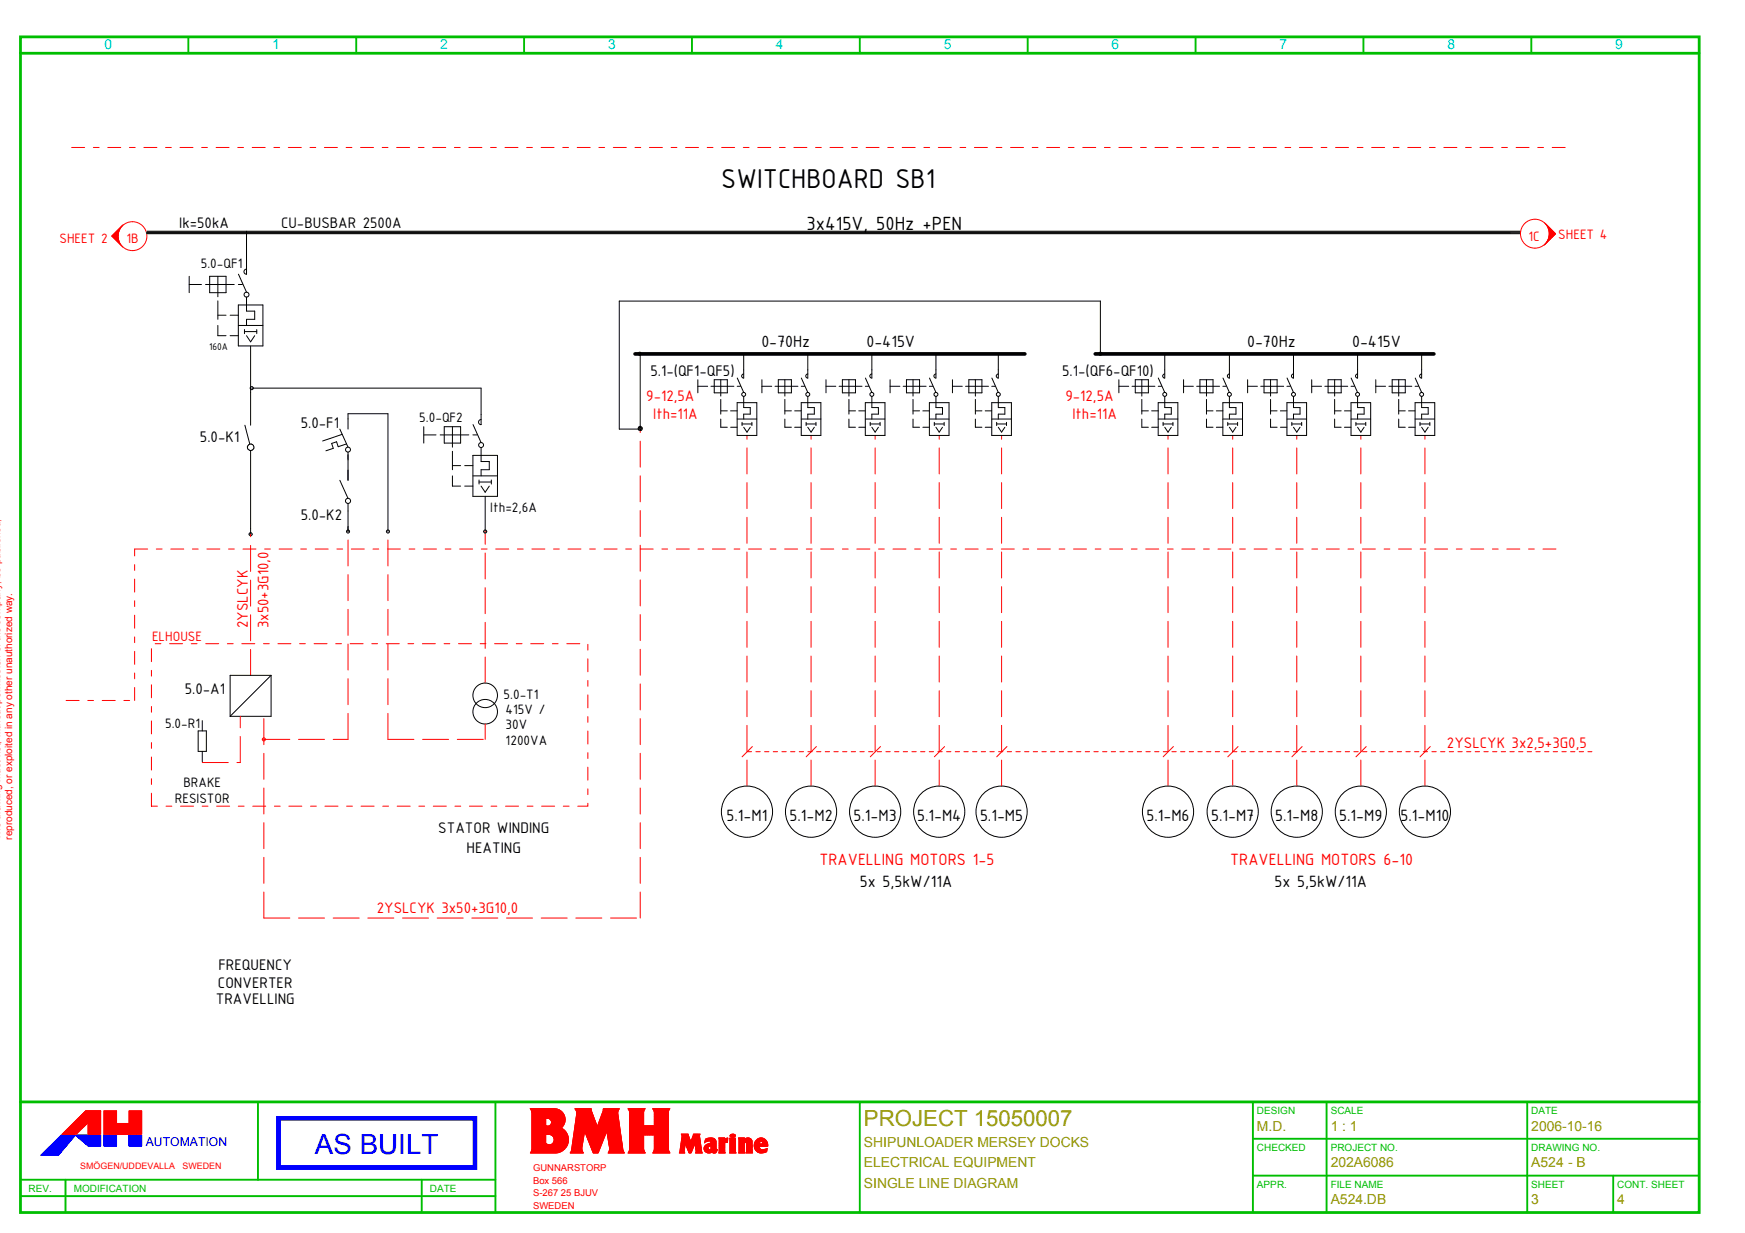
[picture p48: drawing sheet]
<svg xmlns="http://www.w3.org/2000/svg" width="426mm" height="301mm" viewBox="0 0 426 301" stroke-linecap="round" stroke-linejoin="round" font-family="sans-serif">
<defs><g id="words">
<text font-size="7.2" x="176.2" y="45.9">SWITCHBOARD SB1</text>
<text font-size="6.8" fill="#00f" x="76.9" y="281.8">AS BUILT</text>
<text font-size="5.4" fill="#969600" x="211" y="275">PROJECT 15050007</text>
<text font-size="5" x="197" y="56.1">3x415V, 50Hz +PEN</text>
<g font-size="4.3">
<text x="186" y="84.6">0‐70Hz</text>
<text x="211.6" y="84.6">0‐415V</text>
<text x="304.6" y="84.6">0‐70Hz</text>
<text x="330.2" y="84.6">0‐415V</text>
<text x="177.4" y="200.4">5.1‐M1</text>
<text x="192.8" y="200.4">5.1‐M2</text>
<text x="208.5" y="200.4">5.1‐M3</text>
<text x="224" y="200.4">5.1‐M4</text>
<text x="239.4" y="200.4">5.1‐M5</text>
<text x="280" y="200.4">5.1‐M6</text>
<text x="295.8" y="200.4">5.1‐M7</text>
<text x="311.4" y="200.4">5.1‐M8</text>
<text x="327.1" y="200.4">5.1‐M9</text>
<text x="342.1" y="200.4">5.1‐M10</text>
<text x="210" y="216.6">5x 5,5kW/11A</text>
<text x="311.3" y="216.6">5x 5,5kW/11A</text>
</g>
<g font-size="4.3" fill="#f00">
<text x="200.1" y="211.3">TRAVELLING MOTORS 1‐5</text>
<text x="300.5" y="211.3">TRAVELLING MOTORS 6‐10</text>
</g>
<g font-size="4">
<text x="43.8" y="55.6">Ik=50kA</text>
<text x="68.6" y="55.6">CU‐BUSBAR 2500A</text>
<text x="158.8" y="91.9">5.1‐(QF1‐QF5)</text>
<text x="259.4" y="91.9">5.1‐(QF6‐QF10)</text>
<text x="48.8" y="108">5.0‐K1</text>
<text x="73.4" y="104.4">5.0‐F1</text>
<text x="73.4" y="126.9">5.0‐K2</text>
<text x="45.1" y="169.5">5.0‐A1</text>
<text x="107" y="203.3">STATOR WINDING</text>
<text x="114" y="208.2">HEATING</text>
<text x="53.4" y="236.9">FREQUENCY</text>
<text x="52.7" y="245.1">TRAVELLING</text>
<text x="53.2" y="241.1">CONVERTER</text>
</g>
<g font-size="4" fill="#f00">
<text x="157.8" y="97.9">9‐12,5A</text>
<text x="260.2" y="97.9">9‐12,5A</text>
<text x="159.6" y="102.4">Ith=11A</text>
<text x="261.9" y="102.4">Ith=11A</text>
<text x="60.6" y="153.4" transform="rotate(-90 60.6 153.4)">2YSLCYK</text>
<text x="65.6" y="153.4" transform="rotate(-90 65.6 153.4)">3x50+3G10,0</text>
<text x="353.4" y="182.5">2YSLCYK 3x2,5+3G0,5</text>
<text x="92" y="222.8">2YSLCYK 3x50+3G10,0</text>
</g>
<g font-size="3.6" fill="#f00">
<text x="14.5" y="59.3">SHEET 2</text>
<text x="30.9" y="59.3">1B</text>
<text x="373.3" y="58.8">1C</text>
<text x="380.6" y="58.4">SHEET 4</text>
<text x="37.1" y="156.4">ELHOUSE</text>
</g>
<g font-size="3.6">
<text x="49" y="65.5">5.0‐QF1</text>
<text x="102.4" y="103">5.0‐QF2</text>
<text x="119.7" y="125.1">Ith=2,6A</text>
<text x="123" y="170.7">5.0‐T1</text>
<text x="40.3" y="177.7">5.0‐R1</text>
<text x="123.5" y="174.2">415V /</text>
<text x="123.5" y="178">30V</text>
<text x="123.5" y="181.7">1200VA</text>
<text x="42.7" y="196.1">RESISTOR</text>
<text x="44.8" y="192.1">BRAKE</text>
</g>
<g font-size="3.4" fill="#00d2d2">
<text x="25.5" y="12">0</text>
<text x="66.5" y="12">1</text>
<text x="107.5" y="12">2</text>
<text x="148.5" y="12">3</text>
<text x="189.5" y="12">4</text>
<text x="230.5" y="12">5</text>
<text x="271.5" y="12">6</text>
<text x="312.5" y="12">7</text>
<text x="353.5" y="12">8</text>
<text x="394.5" y="12">9</text>
</g>
<g font-size="3.4" fill="#969600">
<text x="211" y="280">SHIPUNLOADER MERSEY DOCKS</text>
<text x="307" y="276">M.D.</text>
<text x="325" y="276">1 : 1</text>
<text x="374" y="276">2006­10­16</text>
<text x="211" y="285">ELECTRICAL EQUIPMENT</text>
<text x="325" y="285">202A6086</text>
<text x="374" y="285">A524 ­ B</text>
<text x="211" y="290">SINGLE LINE DIAGRAM</text>
<text x="325" y="294">A524.DB</text>
<text x="374" y="294">3</text>
<text x="395" y="294">4</text>
</g>
<text font-size="3" fill="#00f" x="35.6" y="279.7">AUTOMATION</text>
<text font-size="2.6" x="51.1" y="85.5">160A</text>
<g font-size="2.4" fill="#f00">
<text x="0" y="205" transform="rotate(-90 0 205)">The drawing must not, without permission of the company, be published,</text>
<text x="3" y="205" transform="rotate(-90 3 205)">reproduced, or exploited in any other unauthorized way.</text>
</g>
<g font-size="2.4" fill="#00be00">
<text x="307" y="272">DESIGN</text>
<text x="325" y="272">SCALE</text>
<text x="374" y="272">DATE</text>
<text x="307" y="281">CHECKED</text>
<text x="325" y="281">PROJECT NO.</text>
<text x="374" y="281">DRAWING NO.</text>
<text x="7" y="291">REV.</text>
<text x="18" y="291">MODIFICATION</text>
<text x="105" y="291">DATE</text>
<text x="307" y="290">APPR.</text>
<text x="325" y="290">FILE NAME</text>
<text x="374" y="290">SHEET</text>
<text x="395" y="290">CONT. SHEET</text>
</g>
<g font-size="2.3" fill="#f00">
<text x="130.2" y="286">GUNNARSTORP</text>
<text x="130.2" y="289">Box 566</text>
<text x="130.2" y="292.1">S­267 25 BJUV</text>
<text x="130.2" y="295.2">SWEDEN</text>
</g>
<g font-size="2.2" fill="#f00">
<text x="19.6" y="285.4">SMÖGEN/UDDEVALLA</text>
<text x="44.6" y="285.4">SWEDEN</text>
</g>
</g></defs>
<path d="M5 9h410v287h-410zM5 13h410M5 269h410" fill="none" stroke="#00be00" stroke-width=".68"/>
<g fill="none" stroke="#00be00" stroke-width=".46">
<path d="M46 9v4M87 9v4M128 9v4M169 9v4M210 9v4M251 9v4M292 9v4M333 9v4M374 9v4M63 269v19M121 269v27M210 269v27"/>
<path d="M306 269v27M306 278h109M324 269v27M373 269v27M5 288h116M5 292h116M16 288v8M103 288v8M306 287h109M394 287v9"/>
</g>
<g fill="none" stroke="#00f" stroke-width=".24">
<path d="M12.2 279.8l-2.2 2.2M15 277.1l-4.9 4.9M15.1 277.1l-4.9 4.9M15.2 277.1l-4.9 4.9M15.3 277.1l-4.9 4.9M15.4 277.1l-4.9 4.9M15.4 277.1l-4.8 4.9M15.5 277.1l-4.9 4.9M15.6 277.1l-4.9 4.9M15.7 277.1l-4.9 4.9M15.8 277.1l-4.9 4.9M15.9 277.1l-4.9 4.9"/>
<path d="M16 277.1l-4.9 4.9M16.1 277.1l-4.9 4.9M16.1 277.1l-4.8 4.9M16.2 277.1l-4.8 4.9M16.3 277.1l-4.9 4.9M16.4 279.5l-2.5 2.5M16.4 277.1l-4.9 4.9M16.5 277.1l-4.9 4.9M16.6 277.1l-4.9 4.9M16.7 277.1l-4.9 4.9M16.8 277.1l-4.9 4.9M16.9 277.1l-4.9 4.9"/>
<path d="M16.9 278.9l-3.1 3.1M16.9 277.1l-4.8 4.9M17 277.1l-4.9 4.9M17.1 277.1l-4.9 4.9M17.2 277.1l-4.9 4.9M17.3 277.1l-4.9 4.9M17.4 278.4l-3.7 3.6M17.4 277.1l-4.9 4.9M17.5 277.1l-4.9 4.9M17.6 277.1l-4.9 4.9M17.7 277.1l-4.9 4.9M17.7 277.1l-4.8 4.9"/>
<path d="M17.8 277.1l-4.9 4.9M17.9 277.8l-4.2 4.2M17.9 277.1l-4.9 4.9M18 277.1l-4.9 4.9M18.1 277.1l-4.9 4.9M18.2 277.1l-4.9 4.9M18.3 277.1l-4.9 4.9M18.3 277.2l-4.7 4.8M18.4 277.1l-4.9 4.9M18.4 277.1l-4.1 4.9M18.4 277.1l3.1 2.7h3.1v-2.7M18.4 277.1h.1"/>
<path d="M18.5 277.1v.1M18.6 277.1l-.1 .1M18.7 277.1l-.1 .1M18.8 277.1l-.2 .2M18.9 277.1l-.2 .2M19 277.1l-.3 .3 .4-.3M19.2 277.1l-.4 .3M19.2 277.1l-.3 .4M19.3 277.1l-.4 .4M19.4 277.1l-.4 .5M19.5 277.1l-.5 .5M19.6 277.1l-.5 .6"/>
<path d="M19.7 277.1l-.6 .6M19.8 277.1l-.6 .6 .7-.6M19.9 277.1l-.7 .7M20 277.1l-.7 .8M20.1 277.1l-.8 .8M20.2 277.1l-.8 .8M20.3 277.1l-.9 .9M20.4 277.1l-.9 .9M20.5 277.1l-1 1M20.6 277.1l-1 1M20.7 277.1l-1.1 1M20.7 277.1l-1 1.1"/>
<path d="M20.8 277.1l-1.1 1.1M20.9 277.1l-1.1 1.2M21 277.1l-1.2 1.2M21.1 277.1l-1.2 1.2M21.2 277.1l-1.3 1.3M21.3 277.1l-1.3 1.3M21.4 277.1l-1.4 1.4M21.5 277.1l-1.4 1.4M21.6 277.1l-1.4 1.5M21.7 277.1l-1.5 1.5M21.8 277.1l-1.5 1.6M21.9 277.1l-1.6 1.6"/>
<path d="M22 277.1l-1.7 1.7M22.1 277.1l-1.7 1.7M22.2 277.1l-1.8 1.7M22.2 277.1l-1.7 1.8M22.3 277.1l-1.8 1.8M22.4 277.1l-1.8 1.9M22.5 277.1l-1.9 1.9M22.6 277.1l-1.9 1.9M22.7 277.1l-2 2M22.8 277.1l-2 2M22.9 277.1l-2.1 2.1M23 277.1l-2.1 2.1"/>
<path d="M23.1 277.1l-2.1 2.2M23.2 277.1l-2.2 2.2M23.3 277.1l-2.2 2.3M23.4 277.1l-2.3 2.3M23.5 277.1l-2.3 2.3 2.4-2.3M23.7 277.1l-2.4 2.4M23.7 277.1l-2.4 2.5M23.8 277.1l-2.5 2.5M23.9 277.1l-2.5 2.5M24 277.1l-2.6 2.6M24.1 277.1l-2.6 2.6M24.2 277.1l-2.6 2.7"/>
<path d="M24.3 277.1l-2.7 2.7M24.4 277.1l-2.7 2.7M24.5 277.1l-2.7 2.7M24.5 277.1l-2.6 2.7M24.6 277.1h-9.7l-4.9 4.9M24.6 277.2l-2.6 2.6M24.6 277.3l-2.5 2.5M24.6 277.3l-2.4 2.5M24.6 277.4l-2.3 2.4M24.6 277.5l-2.2 2.3M24.6 277.6l-2.2 2.2M24.6 277.7l-2.1 2.1"/>
<path d="M24.6 277.8l-2 2M24.6 277.9l-1.9 1.9M24.6 278l-1.8 1.8M24.6 278l-1.7 1.8M24.6 278.1l-1.6 1.7M24.6 278.2l-1.5 1.6M24.6 278.3l-1.5 1.5M24.6 278.4l-1.4 1.4M24.6 278.5l-1.3 1.3M24.6 278.6l-1.2 1.2M24.6 278.7l-1.1 1.1M24.6 278.8l-1 1"/>
<path d="M24.6 278.8l-.9 1M24.6 278.9l-.8 .9M24.6 279l-.7 .8M24.6 279.1l-.7 .7M24.6 279.2l-.6 .6M24.6 279.3l-.5 .5M24.6 279.4l-.4 .4M24.6 279.5l-.3 .3M24.6 279.5l-.2 .3M24.6 279.6l-.1 .2M24.6 279.7v.1M25.4 277.1h3.1"/>
<path d="M25.4 277.1v2.7h3.1M25.4 277.1h.1M25.5 277.1l-.1 .1M25.6 277.1l-.2 .2M25.7 277.1l-.3 .3M25.8 277.1l-.4 .4M25.9 277.1l-.5 .5M26 277.1l-.6 .6M26 277.1l-.6 .7M26.1 277.1l-.7 .7M26.2 277.1l-.8 .8M26.3 277.1l-.9 .9"/>
<path d="M26.4 277.1l-1 1M26.5 277.1l-1.1 1.1M26.6 277.1l-1.2 1.2M26.7 277.1l-1.3 1.3M26.8 277.1l-1.4 1.4M26.8 277.1l-1.4 1.5M26.9 277.1l-1.5 1.5M27 277.1l-1.6 1.6M27.1 277.1l-1.7 1.7M27.2 277.1l-1.8 1.8M27.3 277.1l-1.9 1.9M27.4 277.1l-2 2"/>
<path d="M27.5 277.1l-2.1 2.1M27.6 277.1l-2.2 2.2M27.6 277.1l-2.2 2.3M27.7 277.1l-2.3 2.3M27.8 277.1l-2.4 2.4M27.9 277.1l-2.5 2.5M28 277.1l-2.6 2.6M28.1 277.1l-2.7 2.7M28.2 277.1l-2.7 2.7M28.3 277.1l-2.7 2.7M28.3 277.1l-2.6 2.7M28.4 277.1l-2.6 2.7"/>
<path d="M28.5 277.2l-2.6 2.6M28.5 277.3l-2.5 2.5M28.5 277.3l-2.4 2.5M28.5 277.4l-2.3 2.4M28.5 277.5l-2.3 2.3M28.5 277.6l-2.2 2.2M28.5 277.7l-2.1 2.1M28.5 277.8l-2 2M28.5 277.9l-1.9 1.9M28.5 278l-1.8 1.8M28.5 278.1l-1.7 1.7M28.5 278.1l-1.6 1.7"/>
<path d="M28.5 278.2l-1.6 1.6M28.5 278.3l-1.5 1.5M28.5 278.4l-1.4 1.4M28.5 278.5l-1.3 1.3M28.5 278.6l-1.2 1.2M28.5 278.7l-1.1 1.1M28.5 278.8l-1 1M28.5 278.8l-.9 1M28.5 278.9l-.8 .9M28.5 279l-.8 .8M28.5 279.1l-.7 .7M28.5 279.2l-.6 .6"/>
<path d="M28.5 279.3l-.5 .5M28.5 279.4l-.4 .4M28.5 279.5l-.3 .3M28.5 279.6l-.2 .2M28.5 279.6l-.1 .2M28.5 279.7v.1M28.5 277.1v2.7M31.5 277.1h3.1v2.7h-3.1zM31.6 277.1l-.1 .1M31.7 277.1l-.2 .2M31.8 277.1l-.3 .3M31.9 277.1l-.4 .4"/>
<path d="M32 277.1l-.5 .5M32.1 277.1l-.6 .5M32.1 277.1l-.6 .6M32.2 277.1l-.7 .7M32.3 277.1l-.8 .8M32.4 277.1l-.9 .9M32.5 277.1l-1 1M32.6 277.1l-1.1 1.1M32.7 277.1l-1.2 1.2M32.8 277.1l-1.3 1.2M32.9 277.1l-1.4 1.3M32.9 277.1l-1.4 1.4"/>
<path d="M33 277.1l-1.5 1.5M33.1 277.1l-1.6 1.6M33.2 277.1l-1.7 1.7M33.3 277.1l-1.8 1.8M33.4 277.1l-1.9 1.9M33.5 277.1l-2 2M33.6 277.1l-2.1 2M33.6 277.1l-2.1 2.1M33.7 277.1l-2.2 2.2M33.8 277.1l-2.3 2.3M33.9 277.1l-2.4 2.4M34 277.1l-2.5 2.5"/>
<path d="M34.1 277.1l-2.6 2.6M34.2 277.1l-2.7 2.7M34.3 277.1l-2.7 2.7M34.4 277.1l-2.7 2.7M34.4 277.1l-2.6 2.7M34.5 277.1l-2.6 2.7M34.6 277.1l-2.6 2.7M34.6 277.2l-2.5 2.6M34.6 277.3l-2.4 2.5M34.6 277.4l-2.3 2.4M34.6 277.5l-2.3 2.3M34.6 277.6l-2.2 2.2"/>
<path d="M34.6 277.7l-2.1 2.1M34.6 277.8l-2 2M34.6 277.8l-1.9 2M34.6 277.9l-1.8 1.9M34.6 278l-1.7 1.8M34.6 278.1l-1.6 1.7M34.6 278.2l-1.6 1.6M34.6 278.3l-1.5 1.5M34.6 278.4l-1.4 1.4M34.6 278.5l-1.3 1.3M34.6 278.6l-1.2 1.2M34.6 278.6l-1.1 1.2"/>
<path d="M34.6 278.7l-1 1.1M34.6 278.8l-.9 1M34.6 278.9l-.8 .9M34.6 279l-.8 .8M34.6 279.1l-.7 .7M34.6 279.2l-.6 .6M34.6 279.3l-.5 .5M34.6 279.3l-.4 .5M34.6 279.4l-.3 .4M34.6 279.5l-.2 .3M34.6 279.6l-.1 .2M34.6 279.7l-.1 .1"/>
<path d="M10 282h4.3M14.5 281.8l-.2 .2M15 281.2l-.8 .8M15.4 280.6l-1.3 1.4M15.9 280.1l-1.9 1.9"/>
</g>
<g fill="none" stroke="#f00" stroke-width=".24">
<path d="M27.3 57.6l2.4 2.4M27.4 57.6l2 2M27.4 57.5l1.9 1.9M27.5 57.5l1.7 1.7M27.5 57.4l1.6 1.6M27.6 57.4l1.5 1.5M27.6 57.3l1.4 1.4M27.7 57.3l1.3 1.3M27.7 57.2l1.3 1.2M27.8 57.2l1.1 1.1M27.8 57.1l1.1 1.1M27.9 57.1l1 1"/>
<path d="M27.9 57l1 1M28 57l.9 .9M28 56.9l.9 .9M28.1 56.9l.8 .8M28.1 56.8l.8 .8M28.2 56.8l.7 .7M28.2 56.7l.7 .7M28.3 56.7l.6 .6M28.3 56.6l.6 .6M28.4 56.6l.5 .5M28.4 56.5l.5 .5M28.5 56.5l.4 .4"/>
<path d="M28.5 56.4l.5 .4M28.6 56.4l.4 .4M28.6 56.3l.4 .4M28.7 56.3l.3 .3M28.7 56.2l.3 .3M28.8 56.2l.3 .3M28.8 56.1l.3 .3M28.9 56.1l.2 .2M28.9 56l.2 .2M29 56l.2 .2M29 55.9l.2 .2M29.1 55.9l.1 .1"/>
<path d="M29.1 55.8l.2 .2M29.2 55.8l.1 .1M29.2 55.7l.1 .1M29.3 55.7l.1 .1M29.3 55.6l.1 .1M29.4 55.6h.1M29.4 55.5l.1 .1M29.5 55.5h.1M29.5 55.4l.1 .1M29.6 55.4h.1M29.6 55.3h.1M29.7 55.3h.1"/>
<path d="M29.7 55.2h.1M29.8 55.2h.1M29.8 55.1h.1M29.9 55.1h.1M29.9 55h.1M30.1 54.9l-2.8 2.7 2.7 2.7M377.2 54.4l2.7 2.7M377.3 59.7h.1M377.4 59.6h.1M377.4 59.5h.1M377.5 59.5h.1M377.5 59.4h.1"/>
<path d="M377.6 54.7l2.3 2.4M377.6 59.4h.1M377.6 59.3h.1M377.7 59.2v.1M377.7 59.2h.1M377.7 59.1l.1 .1M377.8 59.1h.1M377.8 55.1l2 2M377.8 59l.1 .1M377.9 58.9l.1 .1M377.9 55.3l1.9 1.9M377.9 58.8l.2 .1"/>
<path d="M378 58.7l.1 .2M378 58.7l.2 .1M378 55.5l1.7 1.7M378 58.6l.2 .2M378.1 58.5l.2 .2M378.1 55.7l1.6 1.6M378.1 58.4l.3 .2M378.1 58.3l.3 .3M378.2 55.8l1.4 1.5M378.2 58.2l.3 .3M378.2 56l1.4 1.4M378.2 58.1l.4 .3"/>
<path d="M378.2 58l.4 .4M378.2 56.1l1.4 1.3M378.3 57.9l.4 .4M378.3 56.3l1.2 1.2M378.3 57.8l.5 .4M378.3 56.4l1.2 1.1M378.3 57.7l.5 .5M378.3 56.5l1.1 1.1M378.3 57.6l.6 .5M378.3 56.6l1.1 1M378.3 57.5l.6 .6M378.3 57.4l.7 .6"/>
<path d="M378.3 56.7l1 1M378.4 57.3l.6 .7M378.4 56.8l.9 .9M378.4 57.2l.7 .7M378.4 56.9l.8 .9M378.4 57l.8 .8M378.4 57.1l.7 .8M379.9 57.1l-2.8 2.7M118.5 176.7v3.8M183.7 182.3l-2.5 2.5M199.4 182.3l-2.5 2.5M215 182.3l-2.5 2.5"/>
<path d="M230.7 182.3l-2.5 2.5M245.9 182.3l-2.5 2.5M286.6 182.3l-2.5 2.5M302.4 182.3l-2.5 2.5M318 182.3l-2.5 2.5M333.7 182.3l-2.5 2.5M349.3 182.3l-2.5 2.5M15.1 276.9l5.8-5.7h3.7v5.7h-3.1v-2.8l-2.9 2.8zM20.9 271.2l-5.7 5.7M21 271.2l-5.7 5.7M21.1 271.2l-5.7 5.7M21.2 271.2l-5.7 5.7"/>
<path d="M21.3 271.2l-5.7 5.7M21.4 271.2l-5.8 5.7M21.5 271.2l-5.8 5.7M21.5 271.2l-5.7 5.7M21.6 271.2l-5.7 5.7M21.7 271.2l-5.7 5.7M21.8 271.2l-5.7 5.7M21.9 271.2l-5.7 5.7M22 271.2l-5.7 5.7M22.1 271.2l-5.7 5.7M22.2 271.2l-5.8 5.7M22.3 271.2l-5.8 5.7"/>
<path d="M22.3 271.2l-5.7 5.7M22.4 271.2l-5.7 5.7M22.5 271.2l-5.7 5.7M22.6 271.2l-5.7 5.7M22.7 271.2l-5.7 5.7M22.8 271.2l-5.7 5.7M22.9 271.2l-5.8 5.7M23 271.2l-5.8 5.7M23 271.2l-5.7 5.7M23.1 271.2l-5.7 5.7M23.2 271.2l-5.7 5.7M23.3 271.2l-5.7 5.7"/>
<path d="M23.4 271.2l-5.7 5.7M23.5 271.2l-5.7 5.7M23.6 271.2l-5.7 5.7M23.7 271.2l-5.8 5.7M23.8 271.2l-5.8 5.7M23.8 271.2l-5.7 5.7M23.9 271.2l-5.7 5.7M24 271.2l-5.7 5.7M24.1 271.2l-5.7 5.7M24.2 271.2l-5.7 5.7M24.3 271.2l-5.7 5.7M24.4 271.2l-4 4"/>
<path d="M24.5 271.2l-3 2.9M24.5 271.2l-3 3M24.6 271.2l-3.1 3.1M24.6 271.3l-3.1 3.1M24.6 271.4l-3.1 3.1M24.6 271.5l-3.1 3.1M24.6 271.6l-3.1 3.1M24.6 271.7l-3.1 3M24.6 271.8l-3.1 3M24.6 271.9l-3.1 3M24.6 271.9l-3.1 3.1M24.6 272l-3.1 3.1"/>
<path d="M24.6 272.1l-3.1 3.1M24.6 272.2l-3.1 3.1M24.6 272.3l-3.1 3.1M24.6 272.4l-3.1 3.1M24.6 272.5l-3.1 3M24.6 272.6l-3.1 3M24.6 272.7l-3.1 3M24.6 272.7l-3.1 3.1M24.6 272.8l-3.1 3.1M24.6 272.9l-3.1 3.1M24.6 273l-3.1 3.1M24.6 273.1l-3.1 3.1"/>
<path d="M24.6 273.2l-3.1 3.1M24.6 273.3l-3.1 3M24.6 273.4l-3.1 3M24.6 273.5l-3.1 3M24.6 273.5l-3.1 3.1M24.6 273.6l-3.1 3.1M24.6 273.7l-3.1 3.1M24.6 273.8l-3.1 3.1M24.6 273.9l-3 3M24.6 274l-2.9 2.9M24.6 274.1l-2.9 2.8M24.6 274.2l-2.8 2.7"/>
<path d="M24.6 274.2l-2.7 2.7M24.6 274.3l-2.6 2.6M24.6 274.4l-2.5 2.5M24.6 274.5l-2.4 2.4M24.6 274.6l-2.3 2.3M24.6 274.7l-2.2 2.2M24.6 274.8l-2.1 2.1M24.6 274.9l-2.1 2M24.6 275l-2 1.9M24.6 275l-1.9 1.9M24.6 275.1l-1.8 1.8M24.6 275.2l-1.7 1.7"/>
<path d="M24.6 275.3l-1.6 1.6M24.6 275.4l-1.5 1.5M24.6 275.5l-1.4 1.4M24.6 275.6l-1.4 1.3M24.6 275.7l-1.3 1.2M24.6 275.7l-1.2 1.2M24.6 275.8l-1.1 1.1M24.6 275.9l-1 1M24.6 276l-.9 .9M24.6 276.1l-.8 .8M24.6 276.2l-.7 .7M24.6 276.3l-.6 .6"/>
<path d="M24.6 276.4l-.6 .5M24.6 276.5l-.5 .4M24.6 276.5l-.4 .4M24.6 276.6l-.3 .3M24.6 276.7l-.2 .2M24.6 276.8l-.1 .1M24.6 276.9h.1M25.4 276.9h9.2M25.4 271.2h3.1M25.4 271.2v5.7M25.4 271.2h.1M25.5 271.2l-.1 .1"/>
<path d="M25.6 271.2l-.2 .2M25.7 271.2l-.3 .3M25.8 271.2l-.4 .4M25.9 271.2l-.5 .5M26 271.2l-.6 .5M26 271.2l-.6 .6M26.1 271.2l-.7 .7M26.2 271.2l-.8 .8M26.3 271.2l-.9 .9M26.4 271.2l-1 1M26.5 271.2l-1.1 1.1M26.6 271.2l-1.2 1.2"/>
<path d="M26.7 271.2l-1.3 1.3M26.8 271.2l-1.4 1.3M26.8 271.2l-1.4 1.4M26.9 271.2l-1.5 1.5M27 271.2l-1.6 1.6M27.1 271.2l-1.7 1.7M27.2 271.2l-1.8 1.8M27.3 271.2l-1.9 1.9M27.4 271.2l-2 2M27.5 271.2l-2.1 2.1M27.6 271.2l-2.2 2.2M27.7 271.2l-2.3 2.3"/>
<path d="M27.8 271.2l-2.4 2.4M27.9 271.2l-2.5 2.5M28 271.2l-2.6 2.6M28.1 271.2l-2.7 2.7M28.2 271.2l-2.8 2.8M28.3 271.2l-2.9 2.8M28.3 271.2l-2.9 2.9M28.4 271.2l-3 3M28.5 271.2l-3.1 3.1M28.5 271.3l-3.1 3.1M28.5 271.4l-3.1 3.1M28.5 271.5l-3.1 3.1"/>
<path d="M28.5 271.6l-3.1 3.1M28.5 271.8l-3.1 3M28.5 271.9l-3.1 3M28.5 272l-3.1 3M28.5 272l-3.1 3.1M28.5 272.1l-3.1 3.1M28.5 272.2l-3.1 3.1M28.5 272.3l-3.1 3.1M28.5 272.4l-3.1 3.1M28.5 272.5l-3.1 3M28.5 272.6l-3.1 3M28.5 272.7l-3.1 3"/>
<path d="M28.5 272.7l-3.1 3.1M28.5 272.8l-3.1 3.1M28.5 272.9l-3.1 3.1M28.5 273l-3.1 3.1M28.5 271.7l-3.1 3.1M28.5 273.1l-3.1 3.1M28.5 273.2l-3.1 3.1M28.5 273.3l-3.1 3M28.5 273.4l-3.1 3M28.5 273.5l-3.1 3M28.5 273.5l-3.1 3.1M28.5 273.6l-3.1 3.1"/>
<path d="M28.5 273.7l-3.1 3.1M28.5 273.8l-3.1 3.1M28.5 273.9l-3 3M28.5 274l-3 2.9M28.5 274.1l-2.9 2.8M28.5 274.2l-2.8 2.7M28.5 274.3l-2.7 2.6M28.5 271.2v3.1M28.5 274.3l-2.6 2.6M28.6 274.3l-2.6 2.6M28.7 274.3l-2.6 2.6M28.8 274.3l-2.6 2.6"/>
<path d="M28.9 274.3l-2.6 2.6M29 274.3l-2.7 2.6M29.1 274.3l-2.7 2.6M29.2 274.3l-2.7 2.6M29.3 274.3l-2.7 2.6M29.3 274.3l-2.6 2.6M29.4 274.3l-2.6 2.6M29.5 274.3l-2.6 2.6M29.6 274.3l-2.6 2.6M29.7 274.3l-2.7 2.6M29.8 274.3l-2.7 2.6M29.9 274.3l-2.7 2.6"/>
<path d="M30 274.3l-2.7 2.6M30 274.3l-2.6 2.6M30.1 274.3l-2.6 2.6M30.2 274.3l-2.6 2.6M30.3 274.3l-2.6 2.6M30.4 274.3l-2.6 2.6M30.5 274.3l-2.7 2.6M30.6 274.3l-2.7 2.6M30.7 274.3l-2.7 2.6M30.8 274.3l-2.7 2.6M30.8 274.3l-2.6 2.6M30.9 274.3l-2.6 2.6"/>
<path d="M31 274.3l-2.6 2.6M31.1 274.3l-2.6 2.6M31.2 274.3l-2.7 2.6M31.3 274.3l-2.7 2.6M31.4 274.3l-2.7 2.6M31.5 274.3l-2.7 2.6M31.6 271.2l-.1 .1M31.7 271.2l-.2 .2M31.8 271.2l-.3 .3M31.9 271.2l-.4 .3M32 271.2l-.5 .4M32.1 271.2l-.6 .5"/>
<path d="M32.1 271.2l-.6 .6M32.2 271.2l-.7 .7M32.3 271.2l-.8 .8M32.4 271.2l-.9 .9M32.5 271.2l-1 1M32.6 271.2l-1.1 1M32.7 271.2l-1.2 1.1M32.8 271.2l-1.3 1.2M32.8 271.2l-1.3 1.3M32.9 271.2l-1.4 1.4M33 271.2l-1.5 1.5M33.1 271.2l-1.6 1.6"/>
<path d="M33.2 271.2l-1.7 1.7M33.3 271.2l-1.8 1.8M33.4 271.2l-1.9 1.8M33.5 271.2l-2 1.9M33.6 271.2l-2.1 2M33.6 271.2l-2.1 2.1M33.7 271.2l-2.2 2.2M33.8 271.2l-2.3 2.3M33.9 271.2l-2.4 2.4M34 271.2l-2.5 2.5M34.1 271.2l-2.6 2.5M34.2 271.2l-2.7 2.6"/>
<path d="M34.3 271.2l-2.8 2.7M34.4 271.2l-2.9 2.8M34.4 271.2l-2.9 2.9M34.5 271.2l-3 3M34.6 271.2h-3.1v3.1h-3M34.6 271.2l-5.7 5.7M34.6 271.3l-5.6 5.6M34.6 271.4l-5.5 5.5M34.6 271.5l-5.4 5.4M34.6 271.6l-5.3 5.3M34.6 271.7l-5.3 5.2M34.6 271.7l-5.2 5.2"/>
<path d="M34.6 271.8l-5.1 5.1M34.6 271.9l-5 5M34.6 272l-4.9 4.9M34.6 272.1l-4.8 4.8M34.6 272.2l-4.7 4.7M34.6 272.3l-4.6 4.6M34.6 272.4l-4.5 4.5M34.6 272.5l-4.5 4.4M34.6 272.5l-4.4 4.4M34.6 272.6l-4.3 4.3M34.6 272.7l-4.2 4.2M34.6 272.8l-4.1 4.1"/>
<path d="M34.6 272.9l-4 4M34.6 273l-3.9 3.9M34.6 273.1l-3.8 3.8M34.6 273.2l-3.8 3.7M34.6 273.2l-3.7 3.7M34.6 273.3l-3.6 3.6M34.6 273.4l-3.5 3.5M34.6 273.5l-3.4 3.4M34.6 273.6l-3.3 3.3M34.6 273.7l-3.2 3.2M34.6 273.8l-3.1 3.1M34.6 273.9l-3 3"/>
<path d="M34.6 274l-3 2.9M34.6 274l-2.9 2.9M34.6 274.1l-2.8 2.8M34.6 274.2l-2.7 2.7M34.6 274.3l-2.6 2.6M34.6 274.4l-2.5 2.5M34.6 274.5l-2.4 2.4M34.6 274.6l-2.3 2.3M34.6 274.7l-2.2 2.2M34.6 274.8l-2.1 2.1M34.6 274.9l-2 2M34.6 275l-1.9 1.9"/>
<path d="M34.6 275.1l-1.8 1.8M34.6 275.2l-1.7 1.7M34.6 275.3l-1.6 1.6M34.6 275.4l-1.5 1.5M34.6 275.5l-1.5 1.4M34.6 275.5l-1.4 1.4M34.6 275.6l-1.3 1.3M34.6 275.7l-1.2 1.2M34.6 275.8l-1.1 1.1M34.6 275.9l-1 1M34.6 276l-.9 .9M34.6 276.1l-.8 .8"/>
<path d="M34.6 276.2l-.7 .7M34.6 276.3l-.7 .6M34.6 276.3l-.6 .6M34.6 276.4l-.5 .5M34.6 276.5l-.4 .4M34.6 276.6l-.3 .3M34.6 276.7l-.2 .2M34.6 276.8l-.1 .1M34.6 276.9h.1M34.6 271.2v5.7M129.5 270.6h.1M129.7 270.6h-.1"/>
<path d="M129.8 270.6l-.2 .2M129.9 279.2l7.5-7.6-7.5 7.7M129.9 280l7.8-7.9-7.8 7.9M129.9 278.4l3.5-3.6-3.5 3.7M129.9 270.6l-.2 .3 .3-.3M130.1 270.6l-.4 .4M130.2 270.6l-.4 .5M130.3 270.6l-.5 .6M130.4 270.6l-.6 .6M130.5 270.6l-.7 .7M130.6 270.6l-.8 .7M130.6 270.6l-.7 .8"/>
<path d="M130.8 270.6l-.9 .9M130.8 270.6l-.9 1M130.9 270.6l-1 1.1M131 270.6l-1.1 1.1M131.1 270.6l-1.2 1.3M131.2 270.6l-1.3 1.4M131.3 270.6l-1.4 1.4M131.3 270.6l-1.4 1.5M131.4 270.6l-1.5 1.6M131.6 270.6l-1.7 1.7M131.6 270.6l-1.7 1.8M131.7 270.6l-1.8 1.9"/>
<path d="M131.8 270.6l-1.9 1.9M131.8 270.6l-1.9 2M132 270.6l-2.1 2.1M132.1 270.6l-2.2 2.2M132.1 270.6l-2.2 2.3M132.2 270.6l-2.3 2.4M132.3 270.6l-2.4 2.4M132.4 270.6l-2.5 2.6M132.5 270.6l-2.6 2.6M132.6 270.6l-2.7 2.7M132.6 270.6l-2.7 2.8M132.7 270.6l-2.8 2.9"/>
<path d="M132.8 270.6l-2.9 3M132.9 270.6l-3 3.1M133 270.6l-3.1 3.1M133.1 270.6l-3.2 3.2M133.1 270.6l-3.2 3.3M133.3 270.6l-3.4 3.4M133.3 278.5l-3 3M133.3 278.6l-2.9 2.9M133.3 278.7l-2.8 2.8M133.3 279l-2.5 2.5M133.3 278.2l-3.3 3.3M133.3 278.3l-3.2 3.2"/>
<path d="M133.3 278.4l-3.1 3.1M133.3 278.8l-2.7 2.7M133.3 278.9l-2.6 2.6M133.3 277.6l-3.8 3.9M133.3 277.8l-3.7 3.7M133.3 277.9l-3.6 3.6M133.3 277.5l-3.6 3.6M133.3 277.4l-3.5 3.5M133.3 277.4l-3.5 3.4M133.3 277.1l-3.4 3.5M133.3 278.1l-3.4 3.4M133.3 277.1l-3.4 3.4"/>
<path d="M133.3 273.2l-3.4 3.4M133.3 273.3l-3.4 3.4M133.3 273.4l-3.4 3.4M133.3 273.5l-3.4 3.5M133.3 273.6l-3.4 3.4M133.3 273.7l-3.4 3.4M133.3 273.8l-3.4 3.4M133.3 273.8l-3.4 3.5M133.3 274l-3.4 3.4M133.3 274.1l-3.4 3.4M133.3 274.2l-3.4 3.4M133.3 274.3l-3.4 3.5"/>
<path d="M133.3 274.4l-3.4 3.4M133.3 274.5l-3.4 3.4M133.3 274.6l-3.4 3.4M133.3 274.7l-3.4 3.5M133.3 277.6l-3.6 3.6M133.3 278l-3.5 3.5M133.3 277.2l-3.5 3.5M133.3 279.1l-2.4 2.4M133.3 274.8l-3.4 3.5M133.3 270.6l-3.4 3.5M133.4 279.1l-2.4 2.4M133.4 274.8l-3.5 3.5"/>
<path d="M133.4 270.6l-3.5 3.6M133.4 279.2l-2.3 2.3M133.5 279.2l-2.3 2.3M133.5 270.6l-3.6 3.6M133.5 279.3l-2.2 2.2M133.6 279.3l-2.2 2.2M133.6 274.9l-3.7 3.7M133.6 270.6l-3.7 3.8M133.7 274.9l-3.8 3.8M133.7 270.6l-3.8 3.9M133.7 279.4l-2.2 2.1M133.8 274.9l-3.9 3.9"/>
<path d="M133.8 279.4l-2.1 2.1M133.8 270.6l-3.9 3.9M133.8 270.6l-3.9 4M133.9 274.9l-4 4M133.9 270.6l-4 4.1M134.1 279.5l-2.2 2M134.1 270.6l-4.2 4.2M134.1 274.8l-4.2 4.2M134.1 279.5l-2 2M134.1 270.6l-4.2 4.3M134.2 279.5l-2 2M134.2 270.6l-4.3 4.4"/>
<path d="M134.3 279.4l-2.1 2.1M134.3 270.6l-4.4 4.4M134.3 274.7l-4.4 4.4M134.4 270.6l-4.5 4.5M134.4 279.4l-2.1 2.1M134.5 270.6l-4.6 4.6M134.6 279.4l-2.2 2.1M134.6 270.6l-4.7 4.7M134.6 273.6l2.4-2.4-2.4 2.5M134.6 270.6l-4.7 4.8M134.7 279.3l-2.2 2.2M134.7 270.6l-4.8 4.9"/>
<path d="M134.8 270.6l-4.9 4.9M134.9 270.6l-5 5.1M135 270.6l-5.1 5.1M135.1 270.6l-5.2 5.2M135.1 278.9l2.9-2.9-5.4 5.5M135.1 270.6l-5.2 5.3M135.2 270.6l-5.3 5.4M135.3 277.8l2.2-2.2-2.2 2.3M135.4 270.6l-5.5 5.5M135.4 270.6l-5.5 5.6M135.5 270.6l-5.6 5.6M135.6 270.6l-5.7 5.7"/>
<path d="M135.6 270.7l-5.7 5.7M135.8 270.7l-5.9 5.8M135.8 270.7l-2.3 2.3M135.9 270.7l-2.4 2.3M135.9 270.7l-2.3 2.3M136 270.7l-2.3 2.3M136.1 270.7l-2.3 2.3M136.2 270.8l-2.3 2.2M136.3 270.8l-2.3 2.3M136.4 270.8l-2.3 2.3M136.4 270.9l-2.2 2.2M136.5 270.9l-2.3 2.2"/>
<path d="M136.5 270.9l-2.2 2.3 2.3-2.3M136.7 271l-2.4 2.2M136.7 271l-2.3 2.3M136.8 271.1l-2.3 2.3M136.9 271.1l-2.3 2.4M137 271.2l-2.4 2.4M137.1 271.3l-2.5 2.4M137.2 271.3l-2.5 2.5M137.2 271.4l-2.5 2.5M137.2 275.4l-2.1 2.1M137.2 271.4l-2.5 2.6M137.3 275.5l-2.1 2.1"/>
<path d="M137.3 271.4l-2.6 2.6M137.3 271.5l-2.6 2.6M137.3 271.5l-2.7 2.8M137.4 275.5l-2.2 2.2M137.4 275.1l-2.3 2.3M137.4 271.6l-2.9 2.9M137.5 271.7l-7.6 7.6M137.5 271.8l-7.6 7.7M137.6 275.7l-2.3 2.2M137.6 271.8l-7.7 7.7M137.6 275.7l-2.3 2.3M137.6 274.8l-2.6 2.6"/>
<path d="M137.6 271.9l-7.7 7.7M137.6 271.9l-7.7 7.8M137.7 272l-7.8 7.8M137.7 274.6l-2.7 2.8M137.7 275.8l-2.4 2.4M137.7 272.1l-7.8 7.8M137.8 275.8l-2.5 2.5M137.8 275.9l-2.5 2.4M137.8 272.2l-7.9 7.9M137.8 272.3l-7.9 8M137.8 275.9l-2.5 2.5M137.8 274.4l-2.9 2.9"/>
<path d="M137.9 275.9l-2.6 2.6M137.9 274.3l-3 3M137.9 272.5l-4.5 4.5M137.9 272.5l-4.4 4.5M137.9 274.2l-3 3M137.9 272.6l-4.4 4.4M137.9 276l-2.7 2.7M138 274.1l-3.2 3.1M138 272.7l-4.3 4.3M138 274l-3.2 3.2M138 272.8l-4.2 4.2M138 272.9l-4.1 4.1"/>
<path d="M138 272.9l-4 4.1M138 273.8l-3.3 3.3M138 273.7l-3.4 3.4M138 273l-3.9 4M138 273.6l-3.4 3.5M138 273.1l-3.8 3.9M138 273.5l-3.5 3.5M138 273.2l-3.8 3.8M138 276.1l-5.3 5.4M138 273.2l-3.7 3.8M138 273.3l-3.6 3.7M138.1 276.1l-5.4 5.4"/>
<path d="M138.1 276.2l-5.3 5.3M138.2 276.3l-5.1 5.2M138.3 276.4l-5.1 5.1M138.4 276.6l-4.9 4.9M138.4 279.9l-1.1 1.1M138.4 276.7l-4.8 4.8M138.5 276.7l-4.8 4.8M138.5 279.7l-1.4 1.4M138.5 276.8l-4.7 4.7M138.5 276.8l-4.6 4.7M138.6 276.9l-4.6 4.6M138.6 279.6l-1.6 1.6"/>
<path d="M138.6 277l-4.4 4.5M138.6 277.1l-4.4 4.4M138.7 277.1l-4.4 4.4M138.7 279.4l-2 1.9M138.7 277.2l-4.3 4.3M138.7 277.2l-4.2 4.3M138.7 279.2l-2.1 2.1M138.7 277.4l-4.1 4.1M138.7 279.1l-2.2 2.3M138.7 277.4l-4 4.1M138.8 277.5l-4.1 4M138.8 279l-2.4 2.4"/>
<path d="M138.8 277.5l-4 4M138.8 278.9l-2.5 2.5M138.8 277.6l-3.9 3.9M138.8 277.7l-3.8 3.8M138.8 278.8l-2.7 2.6M138.8 277.8l-3.7 3.7M138.8 278.7l-2.7 2.8M138.8 277.8l-3.6 3.7M138.8 277.9l-3.6 3.6M138.8 278.6l-2.8 2.9M138.8 278l-3.5 3.5M138.8 278.5l-2.9 3"/>
<path d="M138.9 278.1l-3.4 3.4M138.9 278.4l-3.2 3.1M138.9 278.2l-3.4 3.3M138.9 278.3l-3.2 3.2M138.9 278.2l-3.3 3.3M140.1 277.1l4.8-4.8-4.8 4.9M140.3 275.9l4.3-4.3-4.3 4.4M140.4 270.6v.1M140.5 270.6l-.1 .1M140.6 270.6l-.1 .1M140.7 270.6l-.2 .2M140.8 270.6l-.2 .3"/>
<path d="M140.9 270.6l-.3 .3M141 270.6l-.4 .4 .3-.4M141.1 270.6l-.4 .4M141.2 270.6l-.5 .5M141.3 270.6l-.6 .6 .7-.6M141.4 270.6l-.6 .7M141.5 270.6l-.7 .8M141.7 270.6l-.9 .9M141.8 270.6l-1 1M141.9 270.6l-1.1 1.1M142.1 270.6l-1.3 1.3M142.2 270.6l-1.4 1.4"/>
<path d="M142.2 280l-1.5 1.5M142.2 279.9l-1.6 1.6M142.2 279.8l-1.7 1.7M142.2 279.7l-1.7 1.8M142.2 270.6l-1.4 1.5M142.2 279.6l-1.9 1.9M142.3 279.5l-2 2M142.3 279.4l-2.1 2.1M142.3 279.3l-2.2 2.2M142.3 270.6l-1.5 1.5M142.3 279.2l-2.3 2.3M142.3 279.1l-2.4 2.4"/>
<path d="M142.3 279l-2.5 2.5M142.4 278.9l-2.6 2.6M142.4 278.8l-2.7 2.7M142.4 278.7l-2.8 2.8M142.4 278.5l-2.9 3M142.4 278.5l-3 3M142.4 270.6l-1.6 1.7M142.4 278.4l-3.1 3.1M142.5 278.3l-3.2 3.2M142.5 278.1l-3.2 3.3M142.5 278l-3 3.1M142.5 277.9l-3 3"/>
<path d="M142.5 270.6l-1.7 1.8M142.5 277.9l-2.9 2.9M142.5 277.8l-2.9 2.9M142.6 277.6l-3 3M142.6 277.5l-3 3M142.6 270.6l-1.9 1.9M142.6 277.4l-3 3M142.6 277.3l-3 3M142.6 277.3l-2.9 2.9M142.7 277.1l-3 3M142.7 270.6l-2 2M142.7 277l-3 3"/>
<path d="M142.7 276.9l-3 3M142.7 276.8l-3 3M142.7 276.7l-3 3M142.7 276.6l-3 3M142.8 276.5l-3 3M142.8 276.4l-3 3M142.8 276.3l-3 3M142.9 270.6l-2.2 2.2M142.9 270.6l-2.2 2.3M143 270.6l-2.3 2.4M143.1 270.6l-2.4 2.5M143.1 277l2.6-2.5-2.6 2.6"/>
<path d="M143.2 270.6l-2.5 2.5M143.3 270.6l-2.7 2.7M143.4 270.6l-2.8 2.8M143.4 270.6l-2.8 2.9M143.5 270.6l-2.9 3M143.6 270.6l-3 3M143.7 270.6l-3.1 3.2M143.8 270.6l-3.3 3.3M143.9 270.6l-3.4 3.4M143.9 270.6l-3.4 3.5M144 270.6l-3.5 3.5M144.2 270.6l-3.7 3.7"/>
<path d="M144.2 270.6l-3.7 3.8M144.3 270.6l-3.8 3.9M144.4 270.6l-3.9 4M144.4 270.7l-4 3.9M144.4 270.7l-4 4.1M144.4 270.9l-4 4M144.4 270.9l-4 4.1M144.4 271l-4 4.1M144.4 271.1l-4 4M144.4 271.1l-4.1 4.2M144.5 271.2l-4.2 4.2M144.5 271.3l-4.2 4.2"/>
<path d="M144.5 271.4l-4.2 4.2M144.5 271.4l-4.2 4.3M144.6 271.5l-4.3 4.3M144.6 271.7l-4.4 4.4M144.7 271.7l-4.5 4.5M144.7 271.8l-4.5 4.5M144.7 271.9l-4.5 4.5M144.7 271.9l-4.5 4.6M144.7 272l-4.5 4.6M144.8 272l-4.7 4.7M144.8 272.1l-4.7 4.7M144.8 272.2l-4.7 4.7"/>
<path d="M144.8 272.2l-4.7 4.8M144.9 272.5l-4.8 4.8M144.9 272.5l-4.8 4.9M145 272.6l-5 4.9M145 272.6l-5 5M145 272.7l-5 5M145 272.8l-5 5M145.1 272.8l-5.1 5.1M145.1 272.9l-5.1 5.1M145.1 272.9l-5.1 5.2M145.1 273l-5.2 5.2M145.2 273.1l-5.3 5.2"/>
<path d="M145.2 273.1l-5.3 5.3M145.2 273.2l-5.3 5.3M145.2 273.2l-5.3 5.4M145.3 273.3l-5.4 5.4M145.3 273.4l-5.4 5.4M145.3 273.4l-5.5 5.5M145.3 273.5l-5.5 5.5M145.3 273.5l-5.5 5.6M145.4 273.7l-5.6 5.5M145.4 273.8l-2.6 2.5M145.4 273.8l-2.5 2.6M145.4 273.9l-2.5 2.6"/>
<path d="M145.5 274l-2.6 2.5M145.5 274l-2.6 2.6M145.5 274.1l-2.5 2.5M145.5 274.1l-2.5 2.6M145.6 274.2l-2.6 2.6M145.6 274.3l-2.6 2.5M145.6 274.3l-2.5 2.6M145.6 274.4l-2.5 2.5M145.7 274.6l-2.5 2.5M145.7 274.6l-2.5 2.6M145.8 274.7l-2.6 2.5M145.8 274.7l-2.6 2.6"/>
<path d="M145.8 274.8l-2.5 2.6M145.8 274.9l-2.5 2.5M145.9 275l-2.6 2.5M146.7 280l-1.5 1.5M146.8 279.9l-1.7 1.6M146.8 279.7l-1.7 1.8M146.9 279.4l-2 2.1 2-2M147 279.3l-2.2 2.1M147 279.1l-2.2 2.2M147.1 278.9l-2.3 2.4M147.2 278.7l-2.5 2.4 2.5-2.3M147.3 278.6l-2.6 2.5"/>
<path d="M147.3 278.4l-2.6 2.6M147.4 270.6l-.1 .1M147.4 278.2l-2.7 2.8M147.5 278.1l-2.9 2.8M147.5 278l-2.9 2.8M147.5 270.6l-.2 .2M147.6 277.8l-3 3M147.6 270.6l-.3 .3M147.6 277.7l-3 3M147.7 270.6l-.4 .4M147.7 277.5l-3.1 3.2M147.7 277.4l-3.2 3.2"/>
<path d="M147.7 270.6l-.4 .5M147.8 277.3l-3.3 3.2M147.8 270.6l-.5 .6M147.8 277.1l-3.3 3.4M147.9 277l-3.4 3.4M148 270.6l-.8 .8M148 276.8l-3.6 3.6M148 276.7l-3.6 3.6M148 270.6l-.8 .9M148.1 276.5l-3.7 3.7M148.1 270.6l-1 1M148.1 276.4l-3.7 3.8"/>
<path d="M148.2 276.3l-3.9 3.8M148.2 270.6l-1.1 1.1M148.3 270.6l-1.3 1.3M148.4 270.6l-1.4 1.5M148.5 270.6l-1.6 1.6M148.5 270.6l-1.6 1.7M148.6 270.6l-1.8 1.8M148.7 270.6l-2 2M148.8 270.6l-2.1 2.1M148.9 270.6l-2.2 2.3M149 270.6l-2.4 2.4M149 270.6l-2.4 2.5"/>
<path d="M149.2 270.6l-2.7 2.7M149.2 270.6l-2.7 2.8M149.3 270.6l-2.9 2.9M149.4 270.6l-3 3.1M149.5 270.6l-3.2 3.2M149.6 270.6l-3.4 3.4M149.7 270.6l-3.5 3.5M149.7 270.6l-3.5 3.6M149.8 270.6l-3.7 3.7M149.9 270.6l-3.8 3.9M150 270.6l-4 4.1M150.1 270.6l-4.2 4.2"/>
<path d="M150.2 270.6l-4.3 4.3M150.2 270.6l-6.9 7M150.3 270.6l-7 7M150.5 270.6l-7.1 7.1M150.5 270.6l-7.1 7.2M150.6 270.6l-7.2 7.2M150.7 270.6l-7.2 7.3M150.8 270.6l-7.3 7.4M150.9 270.6l-7.4 7.4M150.9 271.7l-7.1 7.1M150.9 271.8l-7 7.1 7-7M150.9 271.6l-7.1 7.1"/>
<path d="M150.9 271.5l-7.1 7.2M150.9 272l-7 7M150.9 271.5l-7.1 7.1M150.9 272.1l-7 7M150.9 272.2l-6.9 7 7-6.9M151 270.6l-7.5 7.5M151 271.3l-7.3 7.3M151 272.3l-7 7M151 272.4l-7 6.9M151 272.5l-6.9 6.9M151 272.5l-6.9 7 6.9-6.8M151 271.2l-7.3 7.3"/>
<path d="M151 272.7l-6.9 6.9M151 270.6l-7.4 7.5M151 272.8l-6.8 6.9M151.1 272.9l-6.9 6.9 6.9-6.8M151.1 271l-7.4 7.4M151.1 273.1l-6.8 6.8M151.1 273.2l-6.8 6.8M151.1 273.2l-6.8 6.9M151.1 270.6l-7.5 7.6M151.1 273.3l-2.9 3M151.1 273.4l-2.9 2.9M151.1 273.5l-2.9 2.9"/>
<path d="M151.1 273.6l-2.8 3M151.2 273.7l-2.9 2.9M151.2 273.8l-2.9 2.9M151.2 273.9l-2.9 2.8M151.2 273.9l-2.9 2.9M151.2 274l-2.9 2.9M151.2 270.8l-7.5 7.6M151.2 274.1l-2.9 2.9M151.2 274.2l-2.9 2.9M151.2 270.6l-7.6 7.7M151.2 274.3l-2.8 2.9M151.3 274.4l-2.9 2.9"/>
<path d="M151.3 274.5l-2.9 2.9M151.3 274.6l-2.9 2.9M151.3 274.7l-2.9 2.8M151.3 274.7l-2.9 3M151.3 270.6l-7.7 7.7M151.3 274.9l-2.9 2.8M151.3 274.9l-2.8 2.9M151.3 275l-2.8 2.9M151.4 275l-2.9 2.9M151.4 275.1l-2.9 2.9M151.4 275.2l-2.9 2.9M151.4 275.3l-2.9 2.9"/>
<path d="M151.4 275.4l-2.9 2.8M151.4 275.4l-2.9 2.9M151.4 275.5l-2.8 2.9M151.4 275.6l-2.8 2.9M151.4 275.7l-2.8 2.8M151.4 275.7l-2.8 2.9M151.5 275.8l-2.9 2.9M151.5 275.9l-2.9 2.9M151.5 276l-2.9 2.8M151.5 276l-2.9 2.9M151.5 276.1l-2.8 2.9M151.5 276.2l-2.8 2.9"/>
<path d="M151.5 276.3l-2.8 2.8M151.5 276.4l-2.8 2.8M151.5 276.4l-2.8 2.9M151.6 276.5l-2.9 2.8M151.6 276.5l-2.9 3M151.6 276.7l-2.9 2.8M151.6 276.7l-2.8 2.9M151.6 276.8l-2.8 2.8M151.6 276.9l-2.8 2.8M151.6 276.9l-2.8 2.9M151.6 277l-2.8 2.9M151.6 277.1l-2.8 2.8"/>
<path d="M151.7 277.2l-2.9 2.8M151.7 277.2l-2.9 2.9M151.7 277.3l-2.8 2.9M151.7 277.4l-2.8 2.9M151.7 277.5l-2.8 2.8M151.7 277.6l-2.8 2.8M151.7 277.6l-2.8 2.9M151.7 277.7l-2.9 2.9M151.7 277.8l-2.9 2.9M151.8 277.9l-3 2.9M151.8 277.9l-3 3M151.8 278l-3.1 3.1"/>
<path d="M151.8 278.1l-3.2 3.2M151.8 278.2l-3.3 3.3M151.8 278.2l-3.2 3.3M151.8 278.3l-3.2 3.2M151.8 278.4l-3.1 3.1M151.8 278.5l-3 3M151.8 278.6l-2.9 2.9M151.9 278.6l-2.9 2.9M151.9 278.7l-2.8 2.8M151.9 278.9l-2.6 2.6M151.9 279l-2.5 2.5M151.9 279.1l-2.4 2.4"/>
<path d="M151.9 279.1l-2.3 2.4M151.9 279.2l-2.2 2.3M152 279.3l-2.2 2.2M152 279.4l-2.2 2.1M152 279.4l-2.1 2.1M152 279.5l-2 2M152 279.6l-1.9 1.9M152 279.7l-1.8 1.8M152 279.7l-1.7 1.8M152 279.8l-1.7 1.7M152 279.9l-1.6 1.6M152.1 280l-1.5 1.5"/>
<path d="M153.4 270.6h.1M153.5 270.6l-.1 .1M153.6 270.6l-.1 .2M153.7 270.6l-.2 .2M153.8 270.6l-.3 .3M153.9 270.6l-.3 .4M154 270.6l-.4 .4M154 270.6l-.4 .5M154.2 270.6l-.5 .6M154.3 270.6l-.6 .6M154.3 270.6l-.6 .7M154.5 270.6l-.8 .7 .7-.7"/>
<path d="M154.6 270.6l-.8 .9M154.7 270.6l-.9 1M154.8 270.6l-1 1M154.8 270.6l-1 1.1M154.9 270.6l-1.1 1.2M155 270.6l-1.2 1.3M155.1 270.6l-1.3 1.4M155.2 270.6l-1.4 1.5M155.3 270.6l-1.5 1.5M155.3 270.6l-1.5 1.6M155.5 270.6l-1.7 1.7M155.5 270.6l-1.7 1.8"/>
<path d="M155.6 270.6l-1.8 1.9M155.7 270.6l-1.9 2M155.8 270.6l-2 2M155.9 270.6l-2.1 2.2M156 270.6l-2.2 2.2M156 270.6l-2.2 2.3M156.1 270.6l-2.3 2.4M156.2 270.6l-2.4 2.5M156.3 270.6l-2.5 2.6M156.4 270.6l-2.6 2.7M156.5 270.6l-2.7 2.7M156.5 270.6l-2.7 2.8"/>
<path d="M156.6 270.6l-2.8 2.9M156.8 270.6l-3 3M156.8 270.6l-3 3.1M156.9 270.6l-3.1 3.2M157 270.6l-3.2 3.2M157.1 270.6l-3.3 3.4M157.2 270.6l-3.4 3.5M157.2 271.7l-3.4 3.4M157.2 271.8l-3.4 3.5M157.2 271.6l-3.4 3.5M157.2 271.9l-3.4 3.5M157.2 277.8l-3.7 3.7"/>
<path d="M157.2 277.8l-3.6 3.7M157.2 277.9l-3.6 3.6M157.2 277.3l-3.5 3.6M157.2 278l-3.5 3.5M157.2 278.3l-3.2 3.2M157.2 278.7l-2.8 2.8M157.2 278.8l-2.7 2.7M157.2 279.2l-2.3 2.3M157.2 279.4l-2.1 2.1M157.2 279.5l-2 2M157.2 279.6l-1.8 1.9M157.2 272.8l-3.4 3.4"/>
<path d="M157.2 272.8l-3.4 3.5M157.2 272.6l-3.4 3.5M157.2 272.9l-3.4 3.5M157.2 272.5l-3.4 3.5M157.2 273l-3.4 3.5M157.2 272.5l-3.4 3.4M157.2 272.4l-3.4 3.5M157.2 272.3l-3.4 3.5M157.2 272.2l-3.4 3.5M157.2 273.1l-3.4 3.5M157.2 272.1l-3.4 3.5M157.2 272l-3.4 3.4"/>
<path d="M157.2 272l-3.4 3.5M157.2 273.2l-3.4 3.4M157.2 273.3l-3.4 3.4M157.2 273.3l-3.4 3.5M157.2 273.4l-3.4 3.5M157.2 273.5l-3.4 3.5M157.2 273.6l-3.4 3.5M157.2 273.7l-3.4 3.4M157.2 273.8l-3.4 3.4M157.2 273.8l-3.4 3.6M157.2 274l-3.4 3.4M157.2 274l-3.4 3.5"/>
<path d="M157.2 274.1l-3.4 3.5M157.2 274.2l-3.4 3.4M157.2 274.3l-3.4 3.5M157.2 274.4l-3.4 3.5M157.2 274.5l-3.4 3.4M157.2 274.5l-3.4 3.5M157.2 274.6l-3.4 3.5M157.2 274.7l-3.4 3.5M157.2 277.6l-3.8 3.9M157.2 277.6l-3.7 3.7M157.2 277.5l-3.6 3.6M157.2 277.4l-3.6 3.6"/>
<path d="M157.2 277.2l-3.5 3.6M157.2 277.1l-3.5 3.5M157.2 278.1l-3.4 3.4M157.2 278.2l-3.3 3.3M157.2 278.3l-3.1 3.2M157.2 278.4l-3.1 3.1M157.2 278.6l-2.9 2.9M157.2 278.6l-2.8 2.9M157.2 278.8l-2.6 2.7M157.2 279l-2.5 2.5M157.2 279.1l-2.4 2.4M157.2 279.1l-2.3 2.4"/>
<path d="M157.2 279.3l-2.2 2.2M157.2 279.6l-1.9 1.9M157.2 279.7l-1.8 1.8M157.2 279.8l-1.6 1.7M157.2 279.9l-1.6 1.6M157.2 280l-1.5 1.5M157.2 271.5l-3.4 3.5M157.2 271.5l-3.4 3.4M157.2 274.8l-3.4 3.5M157.3 270.6l-3.5 3.5M157.3 271.3l-3.5 3.6M157.3 274.8l-3.5 3.6"/>
<path d="M157.3 271.2l-3.5 3.5M157.3 270.6l-3.5 3.6M157.4 271l-3.6 3.6M157.4 274.8l-3.6 3.6M157.4 270.6l-3.6 3.7M157.5 274.8l-3.7 3.7M157.5 270.9l-3.7 3.7M157.5 270.6l-3.7 3.8M157.6 274.8l-3.8 3.8M157.6 270.6l-3.8 3.9M157.7 274.8l-3.9 3.9M157.7 274.8l-3.9 4"/>
<path d="M157.8 274.8l-4 4.1M157.9 274.8l-4.1 4.1M158 274.8l-4.2 4.3M158.1 274.8l-4.3 4.3M158.2 274.8l-4.4 4.4M158.2 274.8l-4.4 4.5M158.4 274.8l-4.6 4.6M158.5 274.8l-4.7 4.7M158.5 274.8l-4.7 4.8M158.6 274.8l-4.8 4.8M158.7 274.8l-4.9 4.9M158.8 274.8l-5 5.1"/>
<path d="M158.9 274.8l-5.1 5.1M159 274.8l-5.2 5.2M159 274.8l-5.2 5.3M159.1 274.8l-5.3 5.3M159.2 274.8l-5.4 5.5M159.3 274.8l-5.5 5.6M159.4 274.8l-5.6 5.6M159.4 270.6v.1M159.5 274.8l-5.7 5.7M159.5 270.6l-.1 .1M159.5 274.8l-2.2 2.3M159.6 270.6l-.1 .1"/>
<path d="M159.6 270.6l-.1 .2M159.7 274.8l-2.4 2.3M159.7 270.6l-.2 .2M159.7 274.8l-2.2 2.3M159.8 270.6l-.3 .3M159.8 270.6l-.2 .3M159.9 270.6l-.3 .3M160.1 270.6l-.5 .4M160.1 270.6l-.4 .5M160.2 270.6l-.5 .5M160.3 270.6l-.6 .6 .6-.6M160.5 270.6l-.7 .8"/>
<path d="M160.6 270.6l-.8 .8M160.6 270.6l-.8 .9M160.7 270.6l-.9 .9M160.8 270.6l-1 1M160.9 270.6l-1.1 1.1M161 270.6l-1.2 1.2M161.1 270.6l-1.3 1.3M161.1 270.6l-1.3 1.4M161.2 270.6l-1.4 1.4M161.3 270.6l-1.5 1.6M161.4 270.6l-1.6 1.7M161.5 270.6l-1.7 1.7"/>
<path d="M161.6 270.6l-1.8 1.8M161.6 270.6l-1.8 1.9M161.8 270.6l-2 2M161.8 270.6l-2 2.1M161.9 270.6l-2.1 2.2M162 270.6l-2.2 2.2M162.1 270.6l-2.3 2.3M162.2 270.6l-2.4 2.4M162.3 270.6l-2.5 2.5M162.3 270.6l-2.5 2.6M162.4 270.6l-2.6 2.7M162.5 270.6l-2.7 2.7"/>
<path d="M162.6 270.6l-2.8 2.9M162.7 270.6l-2.9 2.9M162.8 270.6l-3 3M162.8 270.6l-3 3.1M163 270.6l-3.2 3.2M163.1 270.6l-3.3 3.3M163.1 270.6l-3.3 3.4M163.2 270.6l-3.4 3.4M163.2 271.8l-5.3 5.3M163.2 271.8l-5.2 5.3M163.2 271.6l-5.4 5.5M163.2 271.9l-5.2 5.2"/>
<path d="M163.2 272.2l-4.9 4.9M163.2 273l-4.1 4.1M163.2 273l-4 4.1M163.2 273.1l-3.9 4M163.2 273.4l-3.6 3.7M163.2 273.5l-3.6 3.6M163.2 273.5l-3.5 3.6M163.2 273.7l-3.4 3.5M163.2 273.8l-3.4 3.5M163.2 273.9l-3.4 3.4M163.2 274l-3.4 3.4M163.2 274l-3.4 3.5"/>
<path d="M163.2 274.1l-3.4 3.5M163.2 274.2l-3.4 3.5M163.2 274.3l-3.4 3.5M163.2 274.4l-3.4 3.4M163.2 274.5l-3.4 3.4M163.2 274.5l-3.4 3.6M163.2 274.7l-3.4 3.4M163.2 274.7l-3.4 3.5M163.2 274.8l-3.4 3.5M163.2 274.9l-3.4 3.4M163.2 275l-3.4 3.5M163.2 275.1l-3.4 3.5"/>
<path d="M163.2 275.2l-3.4 3.4M163.2 275.2l-3.4 3.5M163.2 275.3l-3.4 3.5M163.2 275.5l-3.4 3.4M163.2 275.5l-3.4 3.5M163.2 275.7l-3.4 3.4M163.2 275.7l-3.4 3.6M163.2 277.5l-3.7 3.7M163.2 277.3l-3.5 3.6M163.2 277.2l-3.4 3.5M163.2 277l-3.4 3.6M163.2 275.6l-3.4 3.5"/>
<path d="M163.2 275.9l-3.4 3.4M163.2 276l-3.4 3.4M163.2 276l-3.4 3.5M163.2 276.1l-3.4 3.5M163.2 276.2l-3.4 3.5M163.2 276.3l-3.4 3.5M163.2 276.4l-3.4 3.4M163.2 276.5l-3.4 3.4M163.2 276.5l-3.4 3.5M163.2 276.6l-3.4 3.5M163.2 276.8l-3.4 3.4M163.2 276.8l-3.4 3.5"/>
<path d="M163.2 276.9l-3.4 3.4M163.2 277l-3.4 3.4M163.2 278l-3.4 3.5M163.2 278.8l-2.6 2.7M163.2 278.9l-2.5 2.6M163.2 279l-2.5 2.5M163.2 279.3l-2.2 2.2M163.2 279.3l-2.1 2.2M163.2 279.4l-2 2.1M163.2 279.7l-1.8 1.8M163.2 279.8l-1.7 1.7M163.2 272l-5.1 5.1"/>
<path d="M163.2 272l-5 5.1M163.2 272.2l-4.8 4.9M163.2 272.3l-4.7 4.8M163.2 272.4l-4.7 4.7M163.2 272.5l-4.6 4.6M163.2 272.6l-4.4 4.5M163.2 272.8l-4.2 4.3M163.2 273.2l-3.9 3.9M163.2 273.2l-3.8 3.9M163.2 273.6l-3.4 3.5M163.2 277.6l-3.8 3.9M163.2 277.7l-3.8 3.8"/>
<path d="M163.2 277.8l-3.7 3.7M163.2 277.8l-3.6 3.7M163.2 277.9l-3.5 3.6M163.2 277.4l-3.5 3.6M163.2 277.3l-3.5 3.5M163.2 278.1l-3.3 3.4M163.2 278.2l-3.3 3.3M163.2 278.3l-3.2 3.2M163.2 278.4l-3 3.1M163.2 278.5l-3 3M163.2 278.5l-2.9 3M163.2 278.6l-2.8 2.9"/>
<path d="M163.2 278.7l-2.8 2.8M163.2 279l-2.4 2.5M163.2 279.1l-2.3 2.4M163.2 279.5l-2 2M163.2 279.5l-1.9 2M163.2 279.8l-1.6 1.7M163.2 279.9l-1.5 1.6M163.2 272.7l-4.4 4.4M163.2 272.7l-4.3 4.4M163.2 280l-1.5 1.5M163.2 271.5l-5.5 5.6M163.3 271.4l-5.7 5.7"/>
<path d="M163.3 270.6l-3.5 3.5M163.3 271.3l-5.8 5.8M163.3 271.2l-3.5 3.6M163.4 271l-3.6 3.7M163.4 270.6l-3.6 3.7M163.5 270.6l-3.7 3.7M163.5 270.8l-3.7 3.7M163.6 270.6l-3.8 3.8M163.6 270.6l-3.8 3.9M166.2 279.9l2.2-2.1-2.2 2.2M166.4 276.8v.1M166.5 276.8l-.1 .1"/>
<path d="M166.6 276.8l-.1 .2M166.7 276.8l-.2 .2M166.7 276.8l-.2 .3M166.9 276.8l-.4 .4M166.9 276.8l-.3 .4M167 276.8l-.4 .5M167.1 276.8l-.5 .6M167.2 276.8l-.7 .7M167.3 279.9l-1.3 1.3M167.3 279.9l-1.3 1.2M167.3 276.8l-.8 .8M167.3 279.7l-1.3 1.3"/>
<path d="M167.3 279.6l-1.2 1.3M167.4 279.5l-1.3 1.3M167.4 279.4l-1.3 1.3M167.4 276.8l-.9 .9M167.4 279.3l-1.3 1.3M167.4 276.8l-.9 1M167.5 276.8l-1 1.1M167.6 276.8l-1.1 1.2M167.7 276.8l-1.2 1.3M167.8 276.8l-1.4 1.4M167.9 276.8l-1.5 1.5M167.9 276.8l-1.5 1.6"/>
<path d="M168.1 276.8l-1.7 1.7M168.1 276.9l-1.7 1.7M168.1 277l-1.7 1.7M168.1 277l-1.7 1.8M168.1 277.1l-1.8 1.8M168.1 277.2l-1.8 1.8M168.2 277.3l-1.9 1.8M168.2 277.3l-1.9 1.9M168.2 277.4l-1.9 1.9M168.2 277.4l-1.9 2M168.3 277.5l-2 2M168.3 277.6l-2.1 2"/>
<path d="M168.3 277.6l-2.1 2.1M168.3 277.7l-2.1 2.1M168.4 277.9l-2.2 2.2M168.4 277.9l-2.2 2.3M168.4 278l-2.3 2.3M168.5 278l-2.4 2.4M168.5 278.1l-2.4 2.4M168.5 278.2l-1.1 1.1M168.5 278.3l-1.1 1M168.6 278.3l-1.1 1.1M168.6 278.4l-1.1 1.1M168.6 278.4l-1.1 1.2"/>
<path d="M168.6 278.5l-1 1.1M168.7 278.6l-1.1 1.1M168.7 278.7l-1.1 1.1M169.4 276.8l-.1 .1M169.4 276.9l-.1 .1M169.5 279.8l-1.3 1.3 1.2-1.1M169.5 279.7l-1.4 1.4M169.5 276.9l-.2 .1M169.6 276.9l-.3 .2M169.6 279.5l-1.5 1.5M169.7 279.4l-1.6 1.5M169.7 276.9l-.4 .4"/>
<path d="M169.8 276.9l-.6 .6M169.9 276.9l-.8 .7M169.9 276.9l-.8 .8M170 276.9l-1 .9M170.1 276.9l-1.1 1M170.2 276.9l-1.3 1.3M170.3 276.9l-1.4 1.4M170.4 276.9l-1.6 1.5M170.4 276.9l-1.6 1.6M170.5 276.9l-1.8 1.7M170.7 276.9l-3 3 3-3M170.8 276.9l-3.1 3.1"/>
<path d="M170.9 277.3l-3.1 3M170.9 277.4l-3 3M170.9 277.2l-3.1 3.1M170.9 276.9l-3.2 3.1M170.9 277.5l-3 3 3-2.9M170.9 277.6l-3 3M170.9 277.7l-2.9 2.9M170.9 277.7l-2.9 3M170.9 277.9l-2.9 2.9 2.9-2.9M171 277l-3.2 3.2 3.1-3.1M171 278l-2.9 2.9M171 278.1l-1.3 1.2"/>
<path d="M171 278.1l-1.3 1.3M171 278.2l-1.2 1.3M171 278.3l-1.2 1.2M171 278.4l-1.2 1.2M171 278.4l-1.2 1.3M171 276.9l-3.2 3.2M171 278.5l-1.2 1.3M171 278.6l-1.2 1.3M171 278.7l-1.2 1.2M171.1 278.7l-1.3 1.3M171.1 278.8l-1.3 1.2M171.1 278.9l-1.2 1.3"/>
<path d="M171.1 279l-1.2 1.2M171.1 279.1l-1.2 1.2M171.1 279.2l-1.2 1.3M171.1 279.3l-1.2 1.2M171.1 279.4l-1.2 1.2M171.2 279.4l-1.3 1.3M171.2 279.5l-1.2 1.2M171.2 279.6l-1.2 1.2M171.2 279.7l-1.2 1.2M171.2 279.8l-1.2 1.2M171.2 279.9l-1.2 1.2M171.2 279.9l-1.3 1.4"/>
<path d="M172.3 278.1h.1M172.4 279.4l-.3 .4M172.5 278l-.2 .2M172.6 278l-.4 .3M172.6 279.4l-.6 .6M172.7 277.9l-.5 .5M172.8 277.9l-.6 .6M172.9 279.2l-1 1M173 279.2l-1.1 1M173 277.8l-.9 .9M173.1 277.8l-1 1M173.1 279.2l-1.2 1.1"/>
<path d="M173.1 277.8l-1 1.1M173.2 279.1l-1.3 1.3M173.2 277.8l-1.1 1.1M173.3 279.1l-1.4 1.4M173.3 277.8l-1.2 1.2M173.5 277.8l-1.1 1M173.5 278.6l.7-.7-.6 .7M173.5 277.8l-.9 .9M173.6 277.8l-.9 .9M173.7 277.8l-.9 .8M173.7 277.8l-.8 .8M173.9 277.8l-.9 .8"/>
<path d="M173.9 277.8l-.7 .8M174 277.8l-.7 .8M174.1 277.8l-.8 .8M174.1 277.8l-.7 .8M174.3 277.9l-.7 .7 .8-.7M174.4 278l-.8 .8M174.5 278l-2.6 2.6M174.6 278.1l-2.6 2.6M174.7 278.2l-2.7 2.6M174.7 278.2l-2.6 2.7M174.8 278.3l-2.7 2.6M174.8 278.3l-1.6 1.6"/>
<path d="M174.8 278.4l-1.4 1.4M174.8 278.4l-1.3 1.4M174.9 278.5l-1.3 1.3M174.9 278.6l-1.3 1.2M174.9 278.6l-1.3 1.3M174.9 278.7l-1.3 1.3M174.9 278.8l-1.3 1.3M174.9 278.9l-1.3 1.3M174.9 279l-1.3 1.3M174.9 279.1l-1.3 1.2M174.9 279.1l-1.3 1.3M174.9 279.2l-1.3 1.3"/>
<path d="M174.9 279.5l-2 2M174.9 279.6l-1.9 1.9M174.9 279.8l-1.7 1.7M174.9 279.9l-1.6 1.6M174.9 279.3l-2.1 2.1M174.9 279.4l-2 2.1M174.9 279.8l-1.6 1.7M174.9 280l-1.5 1.5M175.5 277.8h.1M175.6 277.8h-.1M175.7 277.8l-.1 .1M175.8 277.8l-.2 .1"/>
<path d="M175.8 277.8l-.2 .2M176 277.8l-.4 .3M176 277.8l-.4 .4M176.1 277.8l-.5 .5M176.2 277.8l-.6 .5M176.3 277.8l-.7 .6M176.4 277.8l-.8 .7M176.5 277.8l-.9 .8M176.5 277.8l-.9 .9M176.6 277.8l-1 1M176.7 277.8l-1.1 1M176.8 277.8l-1.2 1.2"/>
<path d="M176.9 277.8l-1.3 1.2M177 277.8l-1.4 1.3M177 277.8l-1.4 1.4M177 277.9l-1.4 1.4M177 277.9l-1.4 1.5M177 279.9l-1.5 1.6M177 279.9l-1.4 1.4M177 279.8l-1.4 1.4M177 279.4l-1.4 1.4M177 279.5l-1.4 1.4M177 279.6l-1.4 1.4M177 279.7l-1.4 1.4"/>
<path d="M177 279.2l-1.4 1.3M177 279.2l-1.4 1.5M177 279.1l-1.4 1.4M177.1 278l-1.5 1.5M177.2 277.9l-1.6 1.6M177.4 277.9l-1.8 1.7M177.5 277.8l-1.9 1.9M177.7 277.8l-2.1 2M177.7 278.9h.1M177.7 278.8l-.1 .1M177.7 278.7l-.2 .2M177.7 278.5l-.3 .4"/>
<path d="M177.7 278.4l-.4 .5M177.7 278.4l-.5 .5M177.7 278.3l-2.1 2.1M177.7 277.8l-2.1 2.1M177.8 278.2l-2.2 2.1M177.8 278.1l-2.2 2.2M177.8 278l-2.2 2.1M177.8 277.9l-2.2 2.1M177.8 277.8l-2.2 2.2M178.2 277.8v.1M178.3 277.8l-.1 .1M178.4 277.8l-.2 .2"/>
<path d="M178.5 277.8l-.2 .3M178.5 276.9l-.2 .3M178.6 277.8l-.3 .3M178.6 277.8l-.3 .4M178.6 276.9l-.3 .4M178.7 277.8l-.4 .5M178.7 276.9l-.4 .4M178.8 277.6l.6-.6-.6 .7M178.8 276.9l-.5 .5M178.8 277.8l-.5 .6M178.9 276.9l-.6 .5M178.9 277.8l-.6 .7"/>
<path d="M179 277.8l-.7 .8M179 276.9l-.6 .6M179.1 277.8l-.8 .8M179.1 276.9l-.7 .6M179.1 277.8l-.8 .9M179.2 276.9l-.7 .6M179.2 276.9l-.7 .7M179.3 277.8l-1 1M179.3 276.9l-.7 .7M179.3 277.8l-1 1.1M179.4 276.9l-.8 .7M179.4 277.8l-1.1 1.2"/>
<path d="M179.5 277.8l-1.2 1.3M179.5 277l-.6 .7M179.6 277l-.7 .7M179.6 277.8l-1.3 1.3M179.6 277.1l-.5 .6M179.6 277.8l-1.3 1.5M179.6 277.2l-.4 .4M179.7 277.3l-.3 .3M179.7 277.2l-.4 .4M179.7 279.9l-1.6 1.6M179.7 278l-1.4 1.3M179.7 278l-1.4 1.4"/>
<path d="M179.7 278.1l-1.4 1.4M179.7 278.2l-1.4 1.4M179.7 278.2l-1.4 1.5M179.7 278.4l-1.4 1.4M179.7 278.5l-1.4 1.3M179.7 278.5l-1.4 1.4M179.7 278.6l-1.4 1.4M179.7 278.7l-1.4 1.4M179.7 278.8l-1.4 1.4M179.7 278.9l-1.4 1.4M179.7 279.8l-1.4 1.4M179.7 279l-1.4 1.3"/>
<path d="M179.7 279l-1.4 1.4M179.7 279.1l-1.4 1.5M179.7 279.2l-1.4 1.4M179.7 279.3l-1.4 1.4M179.7 279.4l-1.4 1.4M179.7 279.5l-1.4 1.3M179.7 279.5l-1.4 1.5M179.7 279.7l-1.4 1.4M180.3 277.8h.1M180.4 277.8h.1M180.5 277.8l-.1 .1M180.6 277.8l-.2 .2"/>
<path d="M180.7 277.8l-.2 .2M180.8 277.8l-.3 .3M180.9 277.8l-.4 .4M181 277.8l-.5 .6M181.1 277.8l-.6 .6M181.2 277.8l-.7 .7M181.3 277.8l-.8 .8M181.5 277.8l-1 1M181.6 277.8l-1.1 1.1M181.7 277.8l-1.2 1.2M181.8 277.8l-1.3 1.3M181.9 280l-1.6 1.5"/>
<path d="M181.9 279.8l-1.4 1.3M181.9 277.8l-1.4 1.4M181.9 277.9l-1.4 1.4M181.9 278l-1.4 1.4M181.9 279.2l-1.4 1.4M181.9 279.3l-1.4 1.3M181.9 279.3l-1.4 1.4M181.9 279.8l-1.5 1.5M181.9 279.1l-1.4 1.4M181.9 279.4l-1.4 1.5M181.9 279.5l-1.4 1.4M181.9 279.6l-1.4 1.4"/>
<path d="M181.9 279.7l-1.4 1.4M182.2 277.9l-1.7 1.7M182.3 277.8l-1.8 1.8M182.3 279.2l1.2-1.1-1.2 1.2M182.3 279l1-1-1 1.1M182.3 279.7l1.3-1.3-1.3 1.5M182.4 277.8l-1.9 1.9M182.5 277.8l-2 2M182.6 277.8l-2.1 2.1M182.7 277.8l-2.2 2.2M182.8 277.8l-2.3 2.3M182.9 277.8l-2.4 2.4"/>
<path d="M182.9 277.8l-2.4 2.5M183.1 277.8l-2.6 2.6M183.1 277.9l-1.1 1M183.2 277.9l-1.1 1M183.2 277.9l-1 1M183.3 277.9l-1 1M183.4 278.1l-1.1 1M183.5 278.2l-1.2 1.2M183.6 278.3l-1.3 1.2M183.6 278.3l-1.3 1.3M183.6 278.4l-1.3 1.3M183.7 278.6l-1.4 1.3"/>
<path d="M183.7 278.6l-1.4 1.4M183.7 278.7l-1.4 1.4M183.7 278.8l-1.4 1.4M183.7 278.9l-1.4 1.4M183.7 279l-1.4 1.4M183.7 279.1l-1.4 1.3M183.7 279.1l-1.4 1.4M183.7 279.2l-1.4 1.5M183.7 279.3l-1.4 1.4M183.7 279.4l-1.4 1.4M183.7 280l-1.5 1.5M183.7 279.5l-1.4 1.4"/>
<path d="M183.7 279.6l-1.4 1.3M183.7 279.6l-1.4 1.5M183.7 279.9l-1.4 1.5M183.7 279.8l-1.4 1.4M185 278l-.5 .6M185.2 277.9l-.8 .8M185.3 277.9l-1 1M185.4 277.8l-1.1 1.2M185.5 279.9l-.9 1M185.5 279.1l-1.2 1.3M185.5 279.2l-1.2 1.2M185.5 279l-1.2 1.3"/>
<path d="M185.6 278.9l-1.3 1.3M185.6 279.2l-1.2 1.3M185.6 277.8l-1.4 1.4M185.7 279.2l-1.3 1.3M185.7 277.8l-1.5 1.5M185.7 279.2l-1.3 1.4M185.8 277.8l-1.6 1.6M185.9 279.2l-1.4 1.5M185.9 277.8l-1.7 1.7M186 279.2l-1.5 1.5M186 277.8l-1.8 1.9M186.1 279.2l-1.5 1.6"/>
<path d="M186.1 277.8l-1.9 1.9M186.2 277.8l-2 2M186.2 277.8l-2 2.1M186.2 279.2l-.6 .7M186.3 277.8l-2.1 2.1M186.3 279.9l1.1-1.1-1 1.1M186.4 277.9l-2.2 2.1 2.2-2.1M186.5 277.9l-2.2 2.3M186.5 277.9l-.7 .8M186.6 278l-.7 .7M186.7 278l-.7 .7M186.7 278l-.6 .7"/>
<path d="M186.8 278.1l-.7 .6M186.8 278.1l-.7 .7M186.9 278.2l-.7 .7 .8-.7M187 278.3l-.7 .7M187.1 278.3l-.8 .9M187.1 278.4l-1.4 1.5M187.2 278.5l-1.4 1.4M187.2 278.5l-1.3 1.4M187.3 278.6l-1.3 1.3M187.3 278.7l-1.2 1.2M187.3 278.7l-1.1 1.2M187.4 278.8l-1.1 1.1"/>
<path d="M187.4 279l-.8 .9M187.5 279l-.9 .9M187.5 279.1l-.8 .8M187.5 279.1l-.7 .8M187.5 279.2l-.7 .7M187.5 279.3l-.5 .6M187.5 279.4l-.4 .5M187.5 279.5l-.4 .4M187.5 279.5l-.3 .4M187.5 279.6l-.2 .3M187.5 279.8v.1M187.5 279.7l-.1 .2"/>
<path d="M129.9 280.3l8-7.9-8 8M131.8 281.5l2.1-2.1-2 2.1M133 281.5l5.2-5.2-5.2 5.2M133.4 281.5l4.9-5-4.8 5M138 280.4l-.2 .2M138.3 280.1l-.8 .8M141.5 281.5l.7-.7-.7 .7M142.1 280.4l-1.1 1.1M142.1 280.3l-1.1 1.2M142.1 280.5l-1 1M142.1 280.2l-1.2 1.3M142.1 280.5l-.9 1"/>
<path d="M142.2 280.7l-.9 .8M142.2 280.1l-1.4 1.4M142.2 280.7l-.8 .8M142.2 280.9l-.6 .6M142.2 281l-.4 .5M142.3 281.1l-.5 .4M142.3 281.1l-.4 .4M142.3 281.2l-.3 .3M142.4 281.2l-.3 .3M142.4 281.3l-.2 .2M142.4 281.3l-.1 .2M142.4 281.4l-.1 .1"/>
<path d="M142.5 281.4l-.1 .1M142.5 281.5h.1M146.1 281.4v.1M146.2 281.3l-.2 .2M146.2 281.2l-.3 .3M146.3 280.9l-.5 .6M146.4 280.8l-.7 .7M146.4 280.7l-.8 .8M146.5 280.6l-.9 .9M146.5 280.4l-1 1.1M146.6 280.2l-1.3 1.3M146.7 280.1l-1.4 1.4"/>
<path d="M152.1 280.1l-1.5 1.4M152.1 280.1l-1.4 1.4M152.1 280.2l-1.3 1.3M152.1 280.2l-1.2 1.3M152.1 280.4l-1.1 1.1M152.1 280.4l-1 1.1M152.1 280.5l-1 1M152.1 280.6l-.9 .9M152.1 280.7l-.7 .8M152.2 280.7l-.8 .8M152.2 280.8l-.7 .7M152.2 280.9l-.6 .6"/>
<path d="M152.2 281l-.4 .5M152.3 281.1l-.4 .4M152.3 281.2l-.3 .3M152.3 281.2l-.2 .3M152.4 281.3l-.2 .2M152.4 281.3l-.1 .2M152.5 281.4l-.1 .1M152.5 281.5h.1M157.2 280.1l-1.4 1.4M157.2 280.1l-1.3 1.4M157.2 280.3l-1.2 1.2M157.2 280.3l-1.1 1.2"/>
<path d="M157.2 280.4l-1.1 1.1M157.2 280.5l-1 1M157.2 280.5l-.9 1M157.2 280.7l-.8 .8M157.3 280.7l-.8 .8M157.3 280.8l-.7 .7M157.3 281l-.5 .5M157.3 281l-.4 .5M157.4 281.5l.1-.2-.1 .2M157.4 281.1l-.5 .4M157.4 281.1l-.4 .4M157.4 281.1l-.3 .4"/>
<path d="M157.5 281.2l-.3 .3M157.5 281.3l-.2 .2M157.6 281.4l-.1 .1M162.5 281.5l.8-.8-.7 .8M163.2 280.2l-1.3 1.3M163.2 280.3l-1.2 1.2M163.2 280.1l-1.3 1.4M163.2 280.3l-1.1 1.2M163.2 280.4l-1 1.1M163.3 280.5l-1 1M163.3 280.6l-.9 .9M163.3 280.7l-.9 .8"/>
<path d="M163.3 281.5l.2-.2-.1 .2M163.3 280.9l-.6 .6M163.4 280.9l-.6 .6M163.4 281l-.5 .5M163.4 281.1l-.3 .4M163.5 281.2l-.3 .3M163.6 281.4l-.1 .1M163.6 281.4v.1M167.1 281l-.4 .5M167.1 281l-.5 .5M167.1 281.1l-.4 .4M167.1 280.9l-.6 .6"/>
<path d="M167.1 280.8l-.6 .7M167.1 281.2l-.2 .3M167.2 281.3l-.2 .2M167.2 280.6l-.9 .9M167.2 280.5l-1 1M167.2 281.4l-.1 .1M167.2 280.4l-1.1 1.1M167.2 280.3l-1.2 1.2M167.2 281.4v.1M167.3 280.1l-1.4 1.4M167.3 281.5h-.1M167.3 280l-1.3 1.3"/>
<path d="M168.9 281.4l-.2 .1M168.9 281.3l-.2 .2M169 281.1l-.4 .4M169 280.9l-.5 .6M169.1 280.8l-.7 .7M169.1 280.7l-.8 .8M169.2 280.5l-.9 1M169.2 280.4l-.9 1M169.3 280.2l-1.1 1.2M169.4 280.1l-1.2 1.1M171.2 280.1l-1.4 1.4 1.5-1.4M171.3 280.2l-1.3 1.3"/>
<path d="M171.3 280.3l-1.3 1.2M171.3 280.3l-1.2 1.2M171.3 280.4l-1 1.1M171.3 280.5l-1 1M171.3 280.6l-.9 .9M171.3 280.6l-.8 .9M171.3 280.7l-.8 .8M171.4 280.8l-.7 .7M171.4 280.9l-.6 .6M171.4 281l-.5 .5M171.4 281.1l-.4 .4M171.4 281.2l-.3 .3"/>
<path d="M171.4 281.2l-.2 .3M171.4 281.3l-.1 .2M171.5 281.3l-.2 .2M171.5 281.4l-.1 .1M171.6 281.5h-.1M172 280.6l2.6-2.6-2.6 2.7M172.9 280.3l-.7 .8 .8-.6M173 280.1l-.9 .9 .8-.8M173 280.6l-.6 .6M173.1 280.6l-.7 .7M173.2 280.6l-.7 .7M173.2 280.7l-.7 .6"/>
<path d="M173.3 280.7l-.7 .7 .7-.7M173.5 280.7l-.8 .7M174.9 280.1l-1.4 1.4M174.9 280.2l-1.2 1.2M174.9 280.3l-1 1M174.9 280.4l-.9 .9M174.9 280.5l-.9 .9M175 280.5l-.9 .9M175 280.6l-.8 .9M175 281.1l-.3 .4M175.1 280.6l-.9 .9M175.1 281l-.5 .5"/>
<path d="M175.1 280.6l-.8 .9M175.2 280.9l-.7 .6M175.2 280.8l-.8 .7M175.2 280.7l-.9 .8M177 280.4l-1 1.1M177 280.9l-.6 .6M177 281l-.4 .5M177 281.1l-.4 .4M177 280.4l-1.1 1.1M177 280.6l-.9 .9M177 280.7l-.8 .8M177 280.7l-.7 .8"/>
<path d="M177 280.8l-.7 .7M177 280l-1.4 1.5M177 280.2l-1.3 1.3M177 280.2l-1.2 1.3M177 280.3l-1.2 1.2M177 281.2l-.3 .3M177 281.2l-.2 .3M177 281.3l-.1 .2M177.1 281.4l-.1 .1M177.1 281.4v.1M177.1 281.5h.1M179.7 280.5l-1.1 1"/>
<path d="M179.7 280.6l-.9 .9M179.7 280.7l-.9 .8M179.7 280.7l-.8 .8M179.7 280.9l-.6 .6M179.7 281l-.5 .5M179.7 281.1l-.4 .4M179.7 280l-1.5 1.5M179.7 280.1l-1.4 1.4M179.7 280.2l-1.4 1.3M179.7 280.2l-1.3 1.3M179.7 280.3l-1.2 1.2M179.7 280.5l-1 1"/>
<path d="M179.7 281l-.6 .5M179.7 281.2l-.4 .3M179.7 281.3l-.2 .2M179.7 281.3l-.1 .2M179.7 281.4l-.1 .1M179.8 281.4l-.1 .1M179.8 281.5h.1M181.9 281.5h.1M181.9 280l-1.5 1.5M181.9 280.1l-1.4 1.4M181.9 280.2l-1.3 1.3M181.9 280.3l-1.2 1.2"/>
<path d="M181.9 280.4l-1.1 1.1M181.9 280.5l-1.1 1M181.9 280.5l-1 1M181.9 280.6l-.9 .9M181.9 280.8l-.8 .7M181.9 280.8l-.7 .7M181.9 281l-.5 .5M181.9 280.9l-.6 .6M181.9 281.2l-.3 .3M181.9 281.3l-.2 .2M181.9 281.3l-.1 .2M182 281.5h.1"/>
<path d="M183.7 280.3l-1.2 1.2M183.7 280.3l-1.1 1.2M183.7 280.4l-1.1 1.1M183.7 280.5l-1 1M183.7 280.2l-1.3 1.3M183.7 280.1l-1.4 1.4M183.7 280.7l-.8 .8M183.7 280.8l-.7 .7M183.7 280.8l-.6 .7M183.7 280.9l-.5 .6M183.7 281.1l-.3 .4M183.7 280.6l-.8 .9"/>
<path d="M183.7 281.1l-.4 .4M183.7 281.2l-.3 .3M183.7 281.2l-.2 .3M183.8 281.4l-.1 .1M183.8 281.4v.1M184.7 281l.8-.8-.7 .9M185.5 280.1l-.9 .8M185.5 280.1l-.8 .8M185.5 280.2l-.8 .8M185.6 280.4l-.7 .7M185.6 280.4l-.7 .8M185.7 280.5l-.8 .7"/>
<path d="M185.7 280.5l-.7 .7 .8-.6M185.8 280.6l-.7 .7M185.9 280.6l-.7 .7M186 280.7l-.7 .7M186.1 280.7l-.8 .7M186.2 280.7l-.8 .7M186.2 280.7l-.7 .7M186.3 280.7l-.8 .8M186.4 280.6l-.8 .9M186.6 280.6l-.9 .9M186.7 280.6l-.9 .9M186.8 280.6l-.9 .9"/>
<path d="M186.9 280.5l-1 1M187 280.5l-1 1M187.2 280.4l-1.1 1.1M187.3 281.1l-.2 .1M187.3 281l-.3 .3M187.3 280.9l-.4 .4M187.3 280.8l-.5 .6M187.4 280.7l-.7 .7M187.4 280.3l-1.2 1.2M187.4 280.5l-.9 .9M187.4 280.4l-1 1M187.4 280.3l-1.1 1.2"/>
<circle cx="32.3" cy="57.7" r="3.5"/>
<circle cx="374.9" cy="57.1" r="3.5"/>
<circle cx="64.4" cy="180.5" r=".38"/>
</g>
<path d="M68 273h48v12h-48z" fill="none" stroke="#00f" stroke-width="1.1"/>
<path d="M17.5 36h365M32.9 134h348.6M37 157.1h106.6v39.7h-106.6zM16.1 171h16.8M32.9 171v-37" fill="none" stroke="#f00" stroke-width=".24" stroke-dasharray="3.2 2.1 1.4 2.1"/>
<g fill="none" stroke="#000" stroke-width=".24">
<path d="M35.9 56.5h335.5M35.9 56.7h335.5M35.9 56.9h335.5M35.9 57.1h335.5M60.2 56.5v10.5a.63 .63 0 0 1-.6-.7 .63 .63 0 0 1 .6-.6M46.2 67.5v4M46.2 69.5h3M50.2 69.5h7M51.2 67.5h4v4h-4zM53.2 67.5v5M53.2 73.5v4.5M53.2 79.5v2.5h2"/>
<path d="M53.2 77h2M56.2 77h2M58.2 69.5h1M58.2 74.5h6v10h-6zM58.2 79.5h6M58.2 66.9l2 4.4M60.2 72.5v3.5h2v2h-2v1.5M56.2 82h2M59.7 80.5v1M59.7 81h3M60.2 82l1 1.5 1-1.5M61.2 84.5v19.3"/>
<path d="M61.5 94.8h56v8.9a.62 .62 0 0 1-.6-.7 .62 .62 0 0 1 .6-.6M62.7 80.5v1M156.4 86.4v18.2M170.4 92.7v3.2M170.4 94.3h2.4M173.6 94.3h5.6M174.4 92.7h3.2v3.2h-3.2zM176 92.7v4M176 97.5v3.6M180 94.3h.8M180 98.3h4.8v8h-4.8zM180.1 92.3l1.5 3.5"/>
<path d="M181.6 86.4v5.9a.5 .5 0 0 1-.5-.5 .5 .5 0 0 1 .5-.5M181.6 96.8v2.7h1.6v1.6h-1.6v1.2M186.1 94.3h2.4M186.1 92.7v3.2M189.3 94.3h5.6M190.1 92.7h3.2v3.2h-3.2zM191.7 92.7v4M191.7 97.5v3.6M195.7 94.3h.8M195.7 98.3h4.8v8h-4.8zM195.7 92.3l1.6 3.5M197.3 86.4v5.9a.5 .5 0 0 1-.5-.5 .5 .5 0 0 1 .5-.5"/>
<path d="M197.3 96.8v2.7h1.6v1.6h-1.6v1.2M201.7 94.3h2.4M201.7 92.7v3.2M204.9 94.3h5.6M205.7 92.7h3.2v3.2h-3.2zM207.3 92.7v4M207.3 97.5v3.6M211.3 94.3h.8M211.3 98.3h4.8v8h-4.8zM211.4 92.3l1.5 3.5M212.9 86.4v5.9a.5 .5 0 0 1-.5-.5 .5 .5 0 0 1 .5-.5M212.9 96.8v2.7h1.6v1.6h-1.6v1.2"/>
<path d="M217.4 94.3h2.4M217.4 92.7v3.2M220.6 94.3h5.6M221.4 92.7h3.2v3.2h-3.2zM223 92.7v4M223 97.5v3.6M227 94.3h.8M227 98.3h4.8v8h-4.8zM227 92.3l1.6 3.5M228.6 86.4v5.9a.5 .5 0 0 1-.5-.5 .5 .5 0 0 1 .5-.5M228.6 96.8v2.7h1.6v1.6h-1.6v1.2M232.6 94.3h2.4"/>
<path d="M232.6 92.7v3.2M235.8 94.3h5.6M236.6 92.7h3.2v3.2h-3.2zM238.2 92.7v4M238.2 97.5v3.6M242.2 94.3h.8M242.2 98.3h4.8v8h-4.8zM242.2 92.3l1.6 3.5M243.8 86.4v5.9a.5 .5 0 0 1-.5-.5 .5 .5 0 0 1 .5-.5M243.8 96.8v2.7h1.6v1.6h-1.6v1.2M268.7 86v-12.5h-117.5v31.3h5.1M273.3 94.3h2.4"/>
<path d="M273.3 92.7v3.2M276.5 94.3h5.6M277.3 92.7h3.2v3.2h-3.2zM278.9 92.7v4M278.9 97.5v3.6M282.9 94.3h.8M282.9 98.3h4.8v8h-4.8zM282.9 92.3l1.6 3.5M284.5 86.4v5.9a.5 .5 0 0 1-.5-.5 .5 .5 0 0 1 .5-.5M284.5 96.8v2.7h1.6v1.6h-1.6v1.2M289.1 94.3h2.4M289.1 92.7v3.2"/>
<path d="M292.3 94.3h5.6M293.1 92.7h3.2v3.2h-3.2zM294.7 92.7v4M294.7 97.5v3.6M298.7 94.3h.8M298.7 98.3h4.8v8h-4.8zM298.7 92.3l1.6 3.5M300.3 86.4v5.9a.5 .5 0 0 1-.5-.5 .5 .5 0 0 1 .5-.5M300.3 96.8v2.7h1.6v1.6h-1.6v1.2M304.7 94.3h2.4M304.7 92.7v3.2M307.9 94.3h5.6"/>
<path d="M308.7 92.7h3.2v3.2h-3.2zM310.3 92.7v4M310.3 97.5v3.6M314.3 94.3h.8M314.3 98.3h4.8v8h-4.8zM314.3 92.3l1.6 3.5M315.9 86.4v5.9a.5 .5 0 0 1-.5-.5 .5 .5 0 0 1 .5-.5M315.9 96.8v2.7h1.6v1.6h-1.6v1.2M320.4 94.3h2.4M320.4 92.7v3.2M323.6 94.3h5.6M324.4 92.7h3.2v3.2h-3.2z"/>
<path d="M326 92.7v4M326 97.5v3.6M330 94.3h.8M330 98.3h4.8v8h-4.8zM330 92.3l1.6 3.5M331.6 86.4v5.9a.5 .5 0 0 1-.5-.5 .5 .5 0 0 1 .5-.5M331.6 96.8v2.7h1.6v1.6h-1.6v1.2M336 94.3h2.4M336 92.7v3.2M339.2 94.3h5.6M340 92.7h3.2v3.2h-3.2zM341.6 92.7v4"/>
<path d="M341.6 97.5v3.6M345.6 94.3h.8M345.6 98.3h4.8v8h-4.8zM345.6 92.3l1.6 3.5M347.2 86.4v5.9a.5 .5 0 0 1-.5-.5 .5 .5 0 0 1 .5-.5M347.2 96.8v2.7h1.6v1.6h-1.6v1.2M59.8 103.8l1.2 4.6M61.2 110v20.4M83 104.8l2 4.4M83 117.3l2 4.4M83.6 106l-4.8 1.7M84.6 108.4l-2 .7-.4-1.2-1.2 .4 .4 1.2-1.8 .6"/>
<path d="M85 104.8v-3.8h9.8v28.8M85 110.4v6.9M103.5 104.2v4M103.5 106.2h3M107.5 106.2h7M108.5 104.2h4v4h-4zM110.5 104.2v5M110.5 110.2v4.5M110.5 116.2v2.5h2M110.5 113.7h2M113.5 113.7h2M113.5 118.7h2"/>
<path d="M115.5 106.2h1M115.5 111.2h6v10h-6zM115.5 116.2h6M115.5 103.7l2 4.3M117 117.2v1M117 117.7h3M117.5 109.2v3.5h2v2h-2v1.5M117.5 118.7l1 1.5 1-1.5M120 117.2v1M156.2 104.5l.3-.1v.4h-.2zM176 102.3v2h1.6M176 100.3h1.6"/>
<path d="M178.4 100.3h1.6M178.4 104.3h1.6M180 102.3h4.8M181.2 103.1v.8M181.2 103.5h2.4M181.6 104.3l.8 1.2 .8-1.2M183.6 103.1v.8M191.7 100.3h1.6M191.7 102.3v2h1.6M194.1 100.3h1.6M194.1 104.3h1.6M195.7 102.3h4.8"/>
<path d="M196.9 103.5h2.4M196.9 103.1v.8M197.3 104.3l.8 1.2 .8-1.2M199.3 103.1v.8M207.3 100.3h1.6M207.3 102.3v2h1.6M209.7 100.3h1.6M209.7 104.3h1.6M211.3 102.3h4.8M212.5 103.5h2.4M212.5 103.1v.8M212.9 104.3l.8 1.2 .8-1.2"/>
<path d="M214.9 103.1v.8M223 100.3h1.6M223 102.3v2h1.6M225.4 100.3h1.6M225.4 104.3h1.6M227 102.3h4.8M228.2 103.5h2.4M228.2 103.1v.8M228.6 104.3l.8 1.2 .8-1.2M230.6 103.1v.8M238.2 100.3h1.6M238.2 102.3v2h1.6"/>
<path d="M240.6 100.3h1.6M240.6 104.3h1.6M242.2 102.3h4.8M243.4 103.5h2.4M243.4 103.1v.8M243.8 104.3l.8 1.2 .8-1.2M245.8 103.1v.8M278.9 100.3h1.6M278.9 102.3v2h1.6M281.3 100.3h1.6M281.3 104.3h1.6M282.9 102.3h4.8"/>
<path d="M284.1 103.5h2.4M284.1 103.1v.8M284.5 104.3l.8 1.2 .8-1.2M286.5 103.1v.8M294.7 100.3h1.6M294.7 102.3v2h1.6M297.1 100.3h1.6M297.1 104.3h1.6M298.7 102.3h4.8M299.9 103.5h2.4M299.9 103.1v.8M300.3 104.3l.8 1.2 .8-1.2"/>
<path d="M302.3 103.1v.8M310.3 100.3h1.6M310.3 102.3v2h1.6M312.7 100.3h1.6M312.7 104.3h1.6M314.3 102.3h4.8M315.5 103.5h2.4M315.5 103.1v.8M315.9 104.3l.8 1.2 .8-1.2M317.9 103.1v.8M326 100.3h1.6M326 102.3v2h1.6"/>
<path d="M328.4 100.3h1.6M328.4 104.3h1.6M330 102.3h4.8M331.2 103.5h2.4M331.2 103.1v.8M331.6 104.3l.8 1.2 .8-1.2M333.6 103.1v.8M341.6 100.3h1.6M341.6 102.3v2h1.6M344 100.3h1.6M344 104.3h1.6M345.6 102.3h4.8"/>
<path d="M346.8 103.5h2.4M346.8 103.1v.8M347.2 104.3l.8 1.2 .8-1.2M349.2 103.1v.8M85 122.9v6.9M118.5 121.2v8.6M48.4 178.4h2v5h-2zM49.4 175.9v2.5M66.2 164.9h-10v10M66.2 164.9l-10 10M66.2 164.9v10h-10M49.4 183.4v2.5"/>
<circle cx="60.2" cy="71.9" r=".6"/>
<circle cx="61.5" cy="94.8" r=".38"/>
<circle cx="156.2" cy="86.4" r=".38"/>
<circle cx="181.6" cy="96.3" r=".48"/>
<circle cx="197.3" cy="96.3" r=".48"/>
<circle cx="212.9" cy="96.3" r=".48"/>
<circle cx="228.6" cy="96.3" r=".48"/>
<circle cx="243.8" cy="96.3" r=".48"/>
<circle cx="268.7" cy="86.4" r=".38"/>
<circle cx="284.5" cy="96.3" r=".48"/>
<circle cx="300.3" cy="96.3" r=".48"/>
<circle cx="315.9" cy="96.3" r=".48"/>
<circle cx="331.6" cy="96.3" r=".48"/>
<circle cx="347.2" cy="96.3" r=".48"/>
<circle cx="61.2" cy="109.2" r=".79"/>
<circle cx="85" cy="109.8" r=".6"/>
<circle cx="117.5" cy="108.6" r=".6"/>
<circle cx="156.4" cy="104.6" r=".49"/>
<circle cx="61.2" cy="130.4" r=".38"/>
<circle cx="85" cy="122.3" r=".63"/>
<circle cx="85" cy="129.8" r=".38"/>
<circle cx="94.8" cy="129.8" r=".38"/>
<circle cx="118.5" cy="129.8" r=".38"/>
<circle cx="118.5" cy="173.7" r="3"/>
<circle cx="118.5" cy="169.7" r="3"/>
<circle cx="182.4" cy="198.1" r="6.3"/>
<circle cx="198.1" cy="198.1" r="6.3"/>
<circle cx="213.7" cy="198.1" r="6.3"/>
<circle cx="229.4" cy="198.1" r="6.3"/>
<circle cx="244.6" cy="198.1" r="6.3"/>
<circle cx="285.3" cy="198.1" r="6.3"/>
<circle cx="301.1" cy="198.1" r="6.3"/>
<circle cx="316.7" cy="198.1" r="6.3"/>
<circle cx="332.4" cy="198.1" r="6.3"/>
<circle cx="348" cy="198.1" r="6.3"/>
</g>
<g fill="none" stroke="#f00" stroke-width=".24" stroke-dasharray="6.3 2.1">
<path d="M61.2 164.9v-34.5M118.5 166.7v-37M49.4 186.1h9.3M58.7 186.1v-11.2M64.4 180.5h20.6M85 180.5v-50.7M94.8 180.5v-50.7M94.8 180.5h23.7M182.4 191.9v-85.6M198.1 191.9v-85.6M213.7 191.9v-85.6M229.4 191.9v-85.6"/>
<path d="M244.6 191.9v-85.6M285.3 191.9v-85.6M301.1 191.9v-85.6M316.7 191.9v-85.6M332.4 191.9v-85.6M348 191.9v-85.6M64.4 224.1v-49.2M64.4 224.1h92M156.4 224.1v-119.5"/>
</g>
<path d="M155.1 86.4h95.2M267.5 86.4h82.7" fill="none" stroke="#000" stroke-width=".9"/>
<path d="M182.5 183.5h206.3" fill="none" stroke="#f00" stroke-width=".24" stroke-dasharray="1.1 1.1"/>
<use href="#words"/>
</svg>
